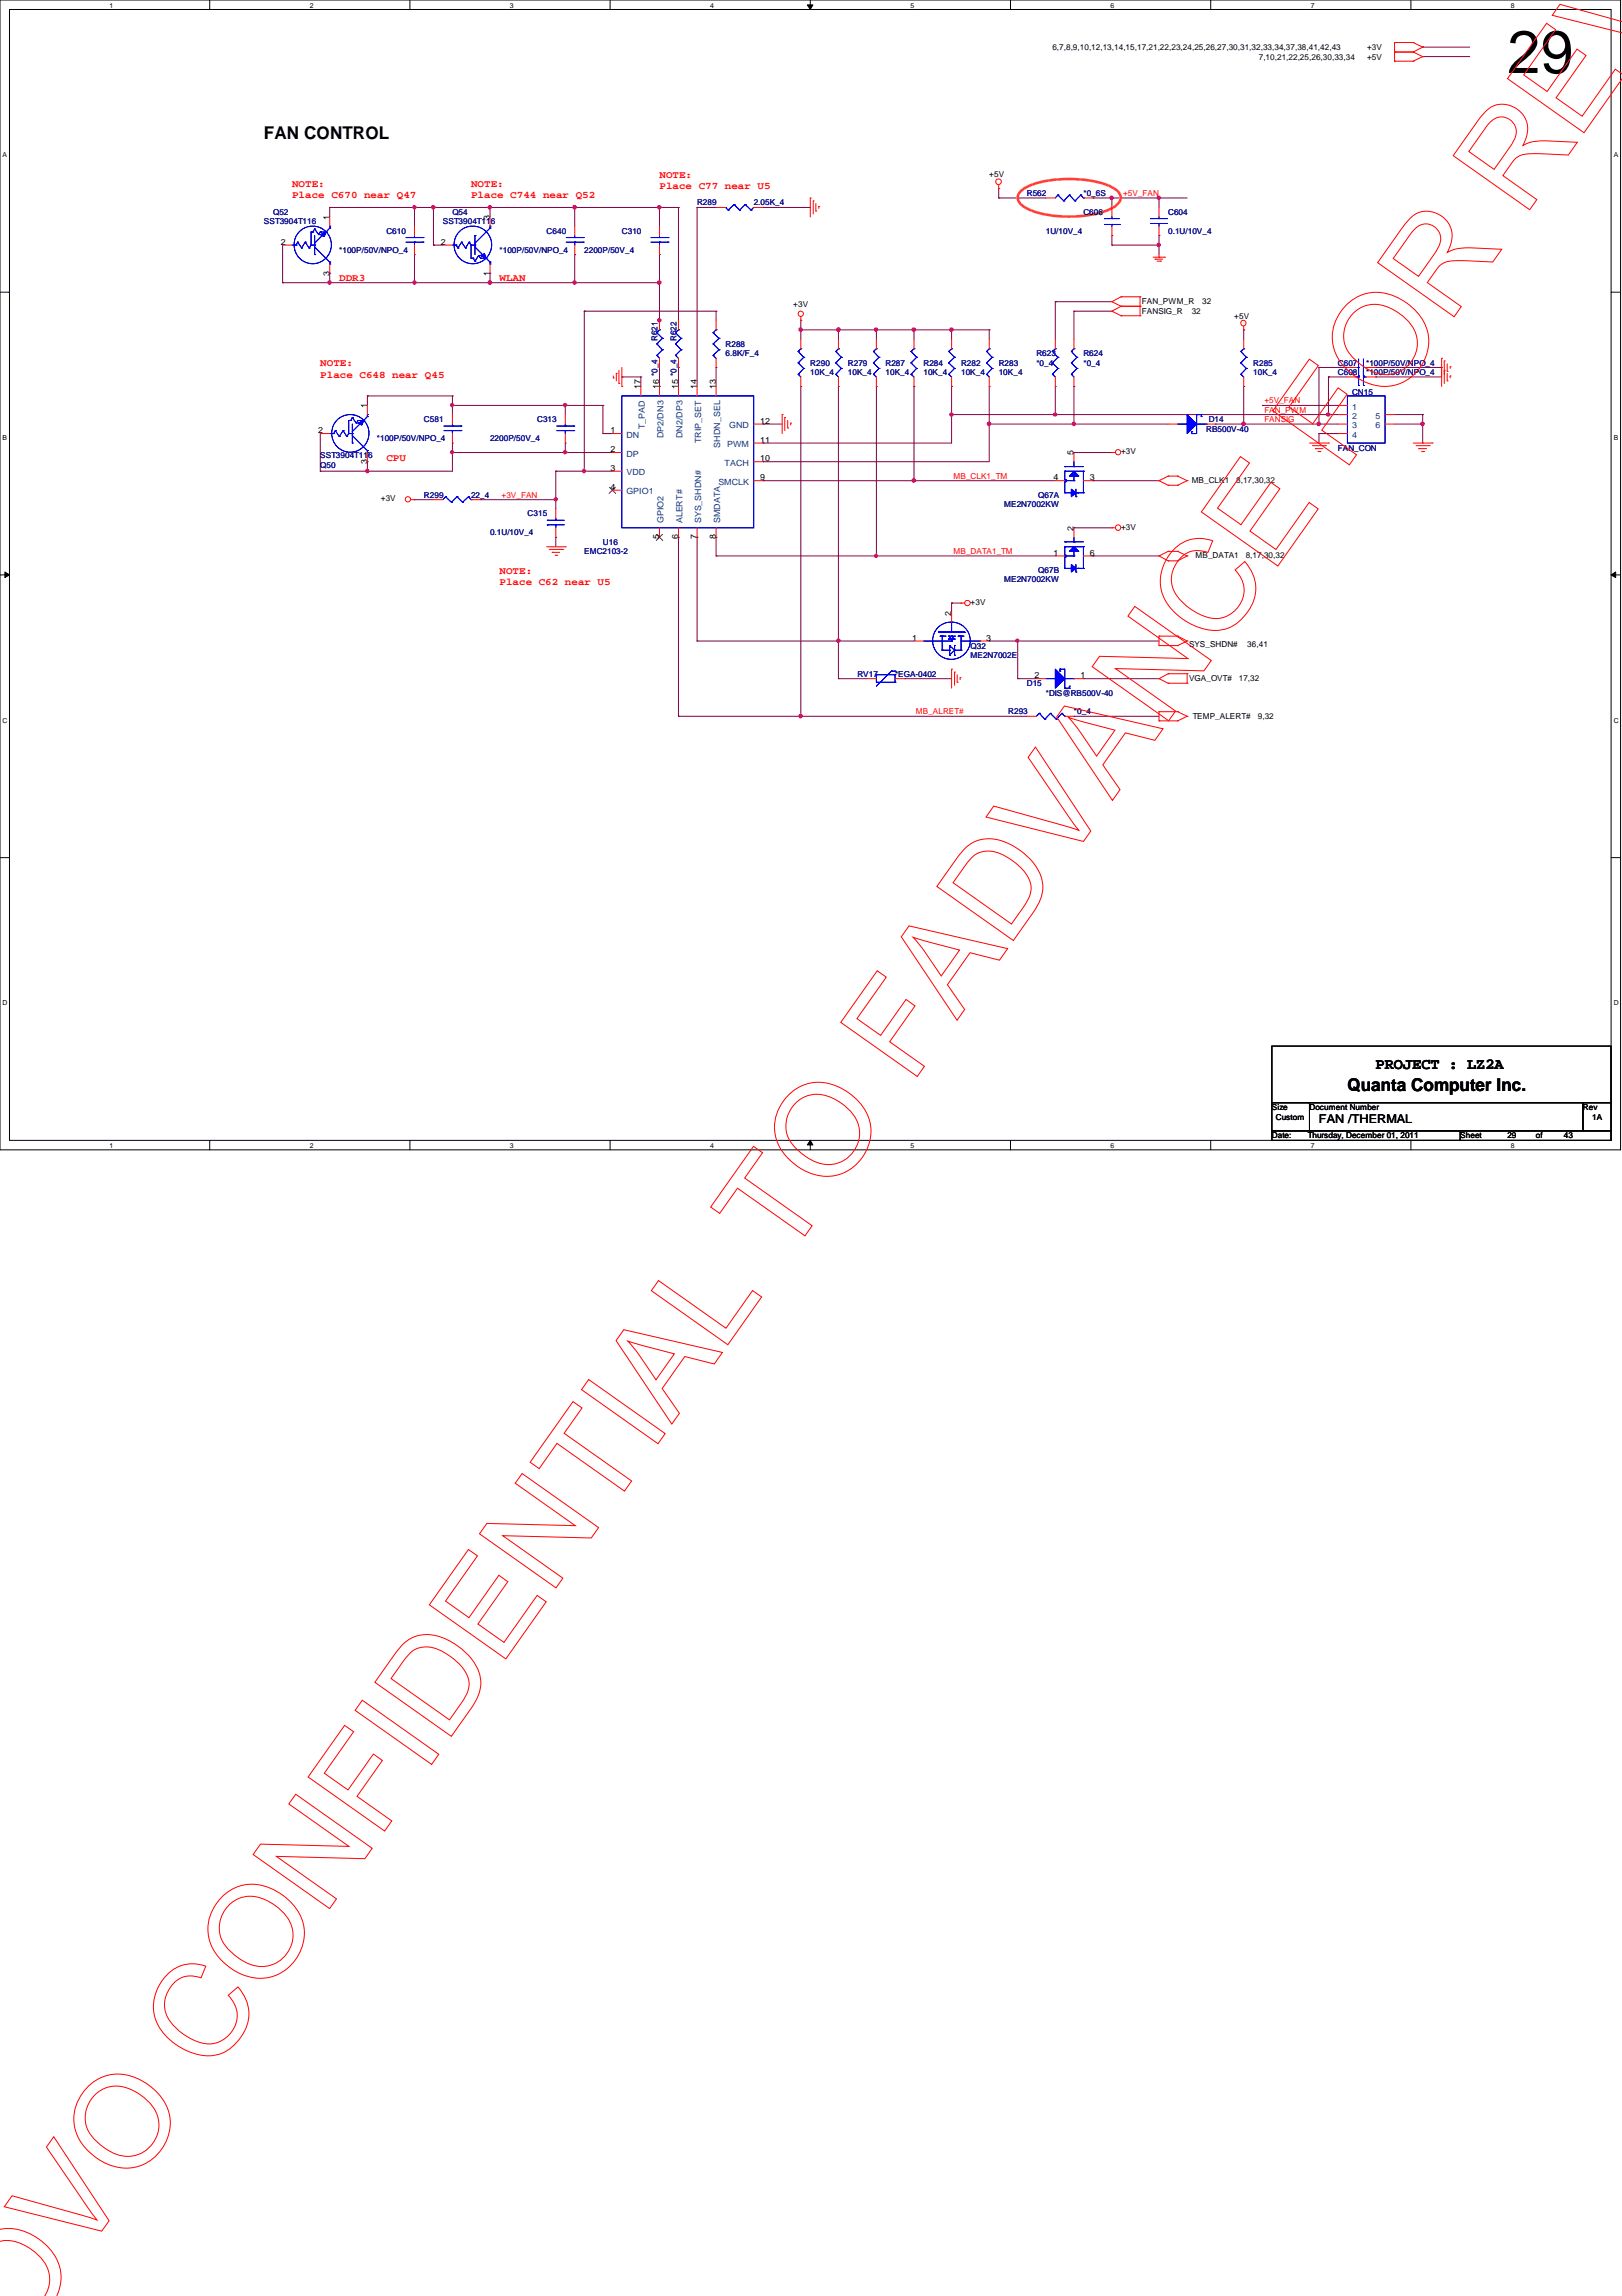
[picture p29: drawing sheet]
<svg xmlns="http://www.w3.org/2000/svg" width="210mm" height="297mm" viewBox="0 0 210 297" stroke-linecap="round" stroke-linejoin="round" font-family="sans-serif">
<defs><g id="words">
<text font-size="7.8" x="195.1" y="9.4">29</text>
<g font-size="2.3">
<text x="34.2" y="18">FAN CONTROL</text>
<text x="174.4" y="141.1">Quanta Computer Inc.</text>
</g>
<text font-size="2" x="178" y="138.3">PROJECT : LZ2A</text>
<text font-size="1.6" x="170.7" y="145.3">FAN /THERMAL</text>
<g font-size="1.3" fill="#f00">
<text x="85.3" y="23">NOTE:</text>
<text x="37.8" y="24.2">NOTE:</text>
<text x="37.8" y="25.7">Place C670 near Q47</text>
<text x="61" y="24.2">NOTE:</text>
<text x="61" y="25.7">Place C744 near Q52</text>
<text x="85.3" y="24.5">Place C77 near U5</text>
<text x="43.9" y="36.4">DDR3</text>
<text x="64.6" y="36.4">WLAN</text>
<text x="41.4" y="47.4">NOTE:</text>
<text x="41.4" y="48.9">Place C648 near Q45</text>
<text x="50" y="59.6">CPU</text>
<text x="64.6" y="74.2">NOTE:</text>
<text x="64.6" y="75.6">Place C62 near U5</text>
</g>
<g font-size="1.1">
<text x="136.2" y="6.5">6,7,8,9,10,12,13,14,15,17,21,22,23,24,25,26,27,30,31,32,33,34,37,38,41,42,43</text>
<text x="162.9" y="7.7">7,10,21,22,25,26,30,33,34</text>
<text x="176.9" y="6.5">+3V</text>
<text x="176.9" y="7.7">+5V</text>
<text x="128" y="22.9">+5V</text>
<text x="42.6" y="28.4" transform="rotate(-90 42.6 28.4)">1</text>
<text x="63.4" y="28.4" transform="rotate(-90 63.4 28.4)">3</text>
<text x="36.3" y="31.7">2</text>
<text x="42.6" y="35.6" transform="rotate(-90 42.6 35.6)">3</text>
<text x="57.1" y="31.7">2</text>
<text x="63.4" y="35.6" transform="rotate(-90 63.4 35.6)">1</text>
<text x="102.7" y="39.8">+3V</text>
<text x="147.8" y="39.4">FAN_PWM_R</text>
<text x="147.8" y="40.6">FANSIG_R</text>
<text x="154.2" y="40.6">32</text>
<text x="155.6" y="39.4">32</text>
<text x="159.7" y="41.2">+5V</text>
<text x="47.5" y="52.8" transform="rotate(-90 47.5 52.8)">1</text>
<text x="82.9" y="50.4" transform="rotate(-90 82.9 50.4)">17</text>
<text x="85.3" y="50.4" transform="rotate(-90 85.3 50.4)">16 *0_4</text>
<text x="87.8" y="50.4" transform="rotate(-90 87.8 50.4)">15 *0_4</text>
<text x="90.2" y="50.4" transform="rotate(-90 90.2 50.4)">14</text>
<text x="92.6" y="50.4" transform="rotate(-90 92.6 50.4)">13</text>
<text x="41.2" y="56">2</text>
<text x="79" y="56">1</text>
<text x="79" y="58.5">2</text>
<text x="98.4" y="57.3">11</text>
<text x="98.4" y="59.7">10</text>
<text x="98.4" y="54.8">12</text>
<text x="138.9" y="58.9" transform="rotate(-90 138.9 58.9)">5</text>
<text x="145.1" y="58.8">+3V</text>
<text x="47.5" y="60" transform="rotate(-90 47.5 60)">3</text>
<text x="49.3" y="64.9">+3V</text>
<text x="79" y="60.9">3</text>
<text x="79" y="63.4">4</text>
<text x="98.4" y="62.1">9</text>
<text x="136.3" y="62.1">4</text>
<text x="141.1" y="62.1">3</text>
<text x="154.2" y="62.4">MB_CLK1</text>
<text x="160" y="62.4">8,17,30,32</text>
<text x="85.3" y="69.8" transform="rotate(-90 85.3 69.8)">5</text>
<text x="87.8" y="69.8" transform="rotate(-90 87.8 69.8)">6</text>
<text x="90.2" y="69.8" transform="rotate(-90 90.2 69.8)">7</text>
<text x="92.6" y="69.8" transform="rotate(-90 92.6 69.8)">8</text>
<text x="136.3" y="71.9">1</text>
<text x="138.9" y="68.7" transform="rotate(-90 138.9 68.7)">2</text>
<text x="141.1" y="71.9">6</text>
<text x="145.1" y="68.5">+3V</text>
<text x="154.7" y="72.2">MB_DATA1</text>
<text x="161.2" y="72.2">8,17,30,32</text>
<text x="118" y="82.9">1</text>
<text x="123.1" y="79.6" transform="rotate(-90 123.1 79.6)">2</text>
<text x="125.6" y="78.3">+3V</text>
<text x="127.6" y="82.9">3</text>
<text x="153.9" y="83.7">SYS_SHDN#</text>
<text x="161.4" y="83.7">36,41</text>
<text x="133.9" y="87.8">2</text>
<text x="139.8" y="87.8">1</text>
<text x="153.9" y="88.1">VGA_OVT#</text>
<text x="160.3" y="88.1">17,32</text>
<text x="154.3" y="93">TEMP_ALERT#</text>
<text x="162.8" y="93">9,32</text>
<text x="164.6" y="143.6">Size</text>
<text x="169.5" y="143.6">Document Number</text>
<text x="204.9" y="143.6">Rev</text>
<text x="164.6" y="147.3">Date:</text>
<text x="165.1" y="144.9">Custom</text>
<text x="169.2" y="147.3">Thursday, December 01, 2011</text>
<text x="189" y="147.3">Sheet</text>
<text x="195.1" y="147.3">29</text>
<text x="198.8" y="147.3">of</text>
<text x="202.4" y="147.3">43</text>
<text x="206" y="144.9">1A</text>
</g>
<g font-size="1.1" fill="#000080">
<text x="34.2" y="29">SST3904T116</text>
<text x="35.3" y="27.8">Q52</text>
<text x="57.3" y="29">SST3904T116</text>
<text x="58.5" y="27.8">Q54</text>
<text x="90.2" y="26.6">R289</text>
<text x="97.5" y="26.6">2.05K_4</text>
<text x="132.9" y="25.4">R562</text>
<text x="140.2" y="25.4">*0_6S</text>
<text x="140.2" y="27.8">C606</text>
<text x="151.2" y="27.8">C604</text>
<text x="43.9" y="32.7">*100P/50V/NPO_4</text>
<text x="50" y="30.2">C610</text>
<text x="64.6" y="32.7">*100P/50V/NPO_4</text>
<text x="70.7" y="30.2">C640</text>
<text x="75.6" y="32.7">2200P/50V_4</text>
<text x="80.5" y="30.2">C310</text>
<text x="135.3" y="30.2">1U/10V_4</text>
<text x="151.2" y="30.2">0.1U/10V_4</text>
<text x="85.1" y="44.2" transform="rotate(-90 85.1 44.2)">R621</text>
<text x="87.5" y="44.2" transform="rotate(-90 87.5 44.2)">R622</text>
<text x="93.9" y="44.9">R288</text>
<text x="93.9" y="46.1">6.8K/F_4</text>
<text x="104.9" y="47.3">R290</text>
<text x="109.7" y="47.3">R279</text>
<text x="114.6" y="47.3">R287</text>
<text x="119.5" y="47.3">R284</text>
<text x="124.4" y="47.3">R282</text>
<text x="129.2" y="47.3">R283</text>
<text x="134.1" y="46.1">R623</text>
<text x="134.1" y="47.3">*0_4</text>
<text x="140.2" y="46.1">R624</text>
<text x="140.2" y="47.3">*0_4</text>
<text x="162.2" y="47.3">R285</text>
<text x="173.1" y="47.3">C607</text>
<text x="176.8" y="47.3">*100P/50V/NPO_4</text>
<text x="104.9" y="48.5">10K_4</text>
<text x="109.7" y="48.5">10K_4</text>
<text x="114.6" y="48.5">10K_4</text>
<text x="119.5" y="48.5">10K_4</text>
<text x="124.4" y="48.5">10K_4</text>
<text x="129.2" y="48.5">10K_4</text>
<text x="162.2" y="48.5">10K_4</text>
<text x="173.1" y="48.5">C608</text>
<text x="175" y="51.1">CN15</text>
<text x="176.8" y="48.5">*100P/50V/NPO_4</text>
<text x="41.4" y="59.3">SST3904T116</text>
<text x="48.8" y="57.1">*100P/50V/NPO_4</text>
<text x="54.9" y="54.6">C581</text>
<text x="63.4" y="57.1">2200P/50V_4</text>
<text x="69.5" y="54.6">C313</text>
<text x="156.1" y="55.8">RB500V-40</text>
<text x="156.4" y="54.6">D14</text>
<text x="173.1" y="58.3">FAN_CON</text>
<text x="41.4" y="60.5">Q50</text>
<text x="54.9" y="64.4">R299</text>
<text x="61" y="64.4">22_4</text>
<text x="130" y="65.6">ME2N7002KW</text>
<text x="134.4" y="64.4">Q67A</text>
<text x="63.4" y="69.3">0.1U/10V_4</text>
<text x="68.3" y="66.8">C315</text>
<text x="75.6" y="71.7">EMC2103-2</text>
<text x="78" y="70.5">U16</text>
<text x="130" y="75.4">ME2N7002KW</text>
<text x="134.4" y="74.1">Q67B</text>
<text x="125.6" y="83.9">Q32</text>
<text x="111" y="87.5">RV17</text>
<text x="115.8" y="87.5">*EGA-0402</text>
<text x="125.6" y="85.1">ME2N7002E</text>
<text x="132.9" y="88.8">D15</text>
<text x="130.5" y="92.4">R293</text>
<text x="135.3" y="90">*DIS@RB500V-40</text>
<text x="139" y="92.4">*0_4</text>
</g>
<g font-size="1.1" fill="#f00">
<text x="145.3" y="25.4">+5V_FAN</text>
<text x="163.6" y="52.2">+5V_FAN</text>
<text x="163.6" y="53.4">FAN_PWM</text>
<text x="163.6" y="54.6">FANSIG</text>
<text x="64.9" y="64.4">+3V_FAN</text>
<text x="123.4" y="61.9">MB_CLK1_TM</text>
<text x="123.4" y="71.7">MB_DATA1_TM</text>
<text x="118.5" y="92.4">MB_ALRET#</text>
</g>
<g font-size="1.1" fill="#004080">
<text x="175" y="53">1</text>
<text x="81.1" y="56.6">DN</text>
<text x="81.1" y="59.1">DP</text>
<text x="83.4" y="55.5" transform="rotate(-90 83.4 55.5)">T_PAD</text>
<text x="85.9" y="56.7" transform="rotate(-90 85.9 56.7)">DP2/DN3</text>
<text x="88.3" y="56.7" transform="rotate(-90 88.3 56.7)">DN2/DP3</text>
<text x="90.7" y="57.4" transform="rotate(-90 90.7 57.4)">TRIP_SET</text>
<text x="93.2" y="57.9" transform="rotate(-90 93.2 57.9)">SHDN_SEL</text>
<text x="94.1" y="57.9">PWM</text>
<text x="94.4" y="55.4">GND</text>
<text x="175" y="54.2">2</text>
<text x="175" y="55.4">3</text>
<text x="175" y="56.6">4</text>
<text x="178" y="54.2">5</text>
<text x="178" y="55.4">6</text>
<text x="81.1" y="61.5">VDD</text>
<text x="81.1" y="64">GPIO1</text>
<text x="93" y="62.7">SMCLK</text>
<text x="93.8" y="60.3">TACH</text>
<text x="85.9" y="67.7" transform="rotate(-90 85.9 67.7)">GPIO2</text>
<text x="88.3" y="67.7" transform="rotate(-90 88.3 67.7)">ALERT#</text>
<text x="90.7" y="67.7" transform="rotate(-90 90.7 67.7)">SYS_SHDN#</text>
<text x="93.2" y="67.7" transform="rotate(-90 93.2 67.7)">SMDATA</text>
</g>
<g font-size=".9">
<text x="14.2" y="1">1</text>
<text x="40.1" y="1">2</text>
<text x="66" y="1">3</text>
<text x="91.9" y="1">4</text>
<text x="117.8" y="1">5</text>
<text x="143.7" y="1">6</text>
<text x="169.6" y="1">7</text>
<text x="195.5" y="1">8</text>
<text x=".3" y="20.3">A</text>
<text x="208.8" y="20.3">A</text>
<text x=".3" y="56.9">B</text>
<text x="208.8" y="56.9">B</text>
<text x=".3" y="93.5">C</text>
<text x="208.8" y="93.5">C</text>
<text x=".3" y="130">D</text>
<text x="208.8" y="130">D</text>
<text x="14.2" y="148.5">1</text>
<text x="40.1" y="148.5">2</text>
<text x="66" y="148.5">3</text>
<text x="91.9" y="148.5">4</text>
<text x="117.8" y="148.5">5</text>
<text x="143.7" y="148.5">6</text>
<text x="169.6" y="148.5">7</text>
<text x="195.5" y="148.5">8</text>
</g>
</g></defs>
<path d="M0 0h209.7v148.8h-209.7zM1.2 1.2h207.3v146.3h-207.3z" fill="none" stroke="#000" stroke-width=".13"/>
<g fill="#fff">
<path d="M14.2 .2h.4v.9h-.4z"/>
<path d="M14.2 147.7h.4v1h-.4z"/>
</g>
<path d="M27.1 0v1.2M27.1 147.5v1.3" fill="none" stroke="#000" stroke-width=".13"/>
<g fill="#fff">
<path d="M40.1 .2h.5v.9h-.5z"/>
<path d="M40.1 147.7h.5v1h-.5z"/>
</g>
<path d="M53 0v1.2M53 147.5v1.3" fill="none" stroke="#000" stroke-width=".13"/>
<g fill="#fff">
<path d="M66 .2h.5v.9h-.5z"/>
<path d="M66 147.7h.5v1h-.5z"/>
</g>
<path d="M79 0v1.2M79 147.5v1.3" fill="none" stroke="#000" stroke-width=".13"/>
<g fill="#fff">
<path d="M91.9 .2h.5v.9h-.5z"/>
<path d="M91.9 147.7h.5v1h-.5z"/>
</g>
<path d="M104.9 0v1.2M104.5 .6h.7l-.3 .6zM104.9 147.5l.3 .6h-.7zM104.9 147.5v1.3" fill="none" stroke="#000" stroke-width=".13"/>
<path d="M104.5 .6h.7l-.3 .6zM104.9 147.5l.3 .6h-.7z" fill="#000"/>
<g fill="#fff">
<path d="M117.8 .2h.5v.9h-.5z"/>
<path d="M117.8 147.7h.5v1h-.5z"/>
</g>
<path d="M130.8 0v1.2M130.8 147.5v1.3" fill="none" stroke="#000" stroke-width=".13"/>
<g fill="#fff">
<path d="M143.7 .2h.5v.9h-.5z"/>
<path d="M143.7 147.7h.5v1h-.5z"/>
</g>
<path d="M156.7 0v1.2M156.7 147.5v1.3" fill="none" stroke="#000" stroke-width=".13"/>
<g fill="#fff">
<path d="M169.6 .2h.5v.9h-.5z"/>
<path d="M169.6 147.7h.5v1h-.5z"/>
</g>
<path d="M182.6 0v1.2M182.6 147.5v1.3" fill="none" stroke="#000" stroke-width=".13"/>
<g fill="#fff">
<path d="M195.5 .2h.5v.9h-.5z"/>
<path d="M195.5 147.7h.5v1h-.5z"/>
<path d="M.3 19.5h.6v1h-.6z"/>
<path d="M208.8 19.5h.6v1h-.6z"/>
<path d="M.3 56.1h.6v1h-.6z"/>
<path d="M208.8 56.1h.6v1h-.6z"/>
</g>
<path d="M0 37.8h1.2M208.5 37.8h1.2" fill="none" stroke="#000" stroke-width=".13"/>
<g fill="#fff">
<path d="M.3 92.7h.6v.9h-.6z"/>
<path d="M208.8 92.7h.6v.9h-.6z"/>
</g>
<path d="M0 74.4h1.2M.6 74l.6 .4-.6 .3zM208.5 74.4l.6-.4v.7zM208.5 74.4h1.2" fill="none" stroke="#000" stroke-width=".13"/>
<path d="M.6 74l.6 .4-.6 .3zM208.5 74.4l.6-.4v.7z" fill="#000"/>
<g fill="#fff">
<path d="M.3 129.2h.6v1h-.6z"/>
<path d="M208.8 129.2h.6v1h-.6z"/>
</g>
<path d="M0 111h1.2M208.5 111h1.2" fill="none" stroke="#000" stroke-width=".13"/>
<path d="M90.2 26.8h.1M90.2 26.8v23.2M131.7 82.9h.1M131.7 82.9h18.3" fill="none" stroke="#800040" stroke-width=".13"/>
<path d="M131.5 82.7h.3l.1 .2-.1 .1-.1 .1-.2-.1z" fill-rule="evenodd" fill="#f0f"/>
<path d="M131.5 82.7h.3l.1 .2-.1 .1-.1 .1-.2-.1z" fill="none" stroke="#f0f" stroke-width=".13"/>
<path d="M47.5 59.7h.1M47.5 51.2h.1M47.5 59.7v1.3M47.5 51.2h11M58.5 51.2h.1M58.5 51.2v1.3M47.5 61h.1M47.5 61h11M139 92.7h.1M139 92.7h11" fill="none" stroke="#800040" stroke-width=".13"/>
<path d="M47.4 60.8h.3l.1 .1-.1 .2-.2 .1-.1-.1z" fill-rule="evenodd" fill="#f0f"/>
<path d="M47.4 60.8h.3l.1 .1-.1 .2-.2 .1-.1-.1z" fill="none" stroke="#f0f" stroke-width=".13"/>
<path d="M58.5 58.5h.1M58.5 58.5v2.5" fill="none" stroke="#800040" stroke-width=".13"/>
<path d="M58.4 58.4h.2l.1 .1-.1 .1-.1 .1-.1-.1z" fill-rule="evenodd" fill="#f0f"/>
<path d="M58.4 58.4h.2l.1 .1-.1 .1-.1 .1-.1-.1z" fill="none" stroke="#f0f" stroke-width=".13"/>
<path d="M74.4 26.8h.1M74.4 32.9h.1M74.4 26.8v2.5M74.4 32.9v3.7M41.4 56.1h.1M41.4 56.1v4.9M47.5 51.2h.1M47.5 51.2v1.3M58.5 57.3h.1M58.5 57.3v1.2M41.4 61h.1M41.4 61h6.1" fill="none" stroke="#800040" stroke-width=".13"/>
<path d="M74.2 36.4h.3l.1 .1-.1 .2-.2 .1-.1-.1z" fill-rule="evenodd" fill="#f0f"/>
<path d="M74.2 36.4h.3l.1 .1-.1 .2-.2 .1-.1-.1z" fill="none" stroke="#f0f" stroke-width=".13"/>
<path d="M113.4 71.9h.1M113.4 71.9h23.2" fill="none" stroke="#800040" stroke-width=".13"/>
<path d="M113.2 71.8h.3l.1 .1-.1 .2h-.1h-.2z" fill-rule="evenodd" fill="#f0f"/>
<path d="M113.2 71.8h.3l.1 .1-.1 .2h-.1h-.2z" fill="none" stroke="#f0f" stroke-width=".13"/>
<path d="M118.3 62.2h.1M118.3 62.2h18.3" fill="none" stroke="#800040" stroke-width=".13"/>
<path d="M118.1 62h.3l.1 .1-.1 .2-.2 .1-.1-.1z" fill-rule="evenodd" fill="#f0f"/>
<path d="M118.1 62h.3l.1 .1-.1 .2-.2 .1-.1-.1z" fill="none" stroke="#f0f" stroke-width=".13"/>
<path d="M53.6 36.6h.1M53.6 26.8h.1M53.6 36.6h9.8M53.6 26.8v2.5M56.1 26.8h.1M56.1 26.8h7.3M85.3 26.8h.1M85.3 26.8h2.5" fill="none" stroke="#800040" stroke-width=".13"/>
<path d="M85.1 26.6h.4l.1 .2-.1 .2-.2 .1-.2-.1z" fill-rule="evenodd" fill="#f0f"/>
<path d="M85.1 26.6h.4l.1 .2-.1 .2-.2 .1-.2-.1z" fill="none" stroke="#f0f" stroke-width=".13"/>
<path d="M74.4 36.6h.1M74.4 26.8h.1M74.4 36.6h10.9M74.4 26.8h10.9" fill="none" stroke="#800040" stroke-width=".13"/>
<path d="M74.2 26.6h.3l.1 .2-.1 .2-.2 .1-.1-.1z" fill-rule="evenodd" fill="#f0f"/>
<path d="M74.2 26.6h.3l.1 .2-.1 .2-.2 .1-.1-.1z" fill="none" stroke="#f0f" stroke-width=".13"/>
<path d="M36.6 36.6h.1M36.6 31.7v4.9M53.6 32.9h.1M53.6 32.9v3.7" fill="none" stroke="#800040" stroke-width=".13"/>
<path d="M53.5 36.4h.3v.1v.2l-.2 .1-.1-.1z" fill-rule="evenodd" fill="#f0f"/>
<path d="M53.5 36.4h.3v.1v.2l-.2 .1-.1-.1z" fill="none" stroke="#f0f" stroke-width=".13"/>
<path d="M36.6 36.6h.1M36.6 36.6h6.1M42.7 26.8h.1M42.7 26.8v1.3M63.4 26.8h.1M63.4 35.3h.1M63.4 26.8v1.3M63.4 35.3v1.3M108.5 42.7h.1M108.5 42.7h4.9" fill="none" stroke="#800040" stroke-width=".13"/>
<path d="M113.2 42.5h.3l.1 .1-.1 .2-.1 .1-.2-.1z" fill-rule="evenodd" fill="#f0f"/>
<path d="M113.2 42.5h.3l.1 .1-.1 .2-.1 .1-.2-.1z" fill="none" stroke="#f0f" stroke-width=".13"/>
<path d="M108.3 42.5h.3l.1 .1-.1 .2-.1 .1-.2-.1z" fill-rule="evenodd" fill="#f0f"/>
<path d="M108.3 42.5h.3l.1 .1-.1 .2-.1 .1-.2-.1z" fill="none" stroke="#f0f" stroke-width=".13"/>
<path d="M73.2 52.5h.1M73.2 52.5h4.8M78 52.5h.1M78 52.5v3.6M113.4 42.7h.1M113.4 42.7v1.2M161 42.7h.1M161 42.7v1.2M71.9 64.6h.1M71.9 64.6v1.2" fill="none" stroke="#800040" stroke-width=".13"/>
<path d="M71.8 64.4h.3v.2v.1l-.2 .1-.1-.1z" fill-rule="evenodd" fill="#f0f"/>
<path d="M71.8 64.4h.3v.2v.1l-.2 .1-.1-.1z" fill="none" stroke="#f0f" stroke-width=".13"/>
<path d="M42.7 36.6h.1M42.7 36.6h10.9M78 56.1h.1M78 56.1h1.2" fill="none" stroke="#800040" stroke-width=".13"/>
<path d="M42.5 36.4h.3l.1 .1-.1 .2-.2 .1-.1-.1z" fill-rule="evenodd" fill="#f0f"/>
<path d="M42.5 36.4h.3l.1 .1-.1 .2-.2 .1-.1-.1z" fill="none" stroke="#f0f" stroke-width=".13"/>
<g fill="none" stroke="#800040" stroke-width=".13">
<path d="M58.5 52.5h.1M58.5 52.5h14.7M92.7 47.5h.1M92.7 40.3h.1M92.7 40.3v1.1M92.7 47.5v2.5M98.8 59.7h.1M98.8 59.7h29.2M118.3 50h.1M118.3 50v12.2M90.2 69.5h.1M90.2 69.5v13.4"/>
<path d="M108.5 82.9h.1M108.5 82.9h9.8"/>
</g>
<path d="M73 52.3h.3l.1 .1-.1 .1-.2 .1-.1-.1z" fill-rule="evenodd" fill="#f0f"/>
<path d="M73 52.3h.3l.1 .1-.1 .1-.2 .1-.1-.1z" fill="none" stroke="#f0f" stroke-width=".13"/>
<path d="M58.4 52.3h.2l.1 .1-.1 .1-.1 .1-.1-.1z" fill-rule="evenodd" fill="#f0f"/>
<path d="M58.4 52.3h.2l.1 .1-.1 .1-.1 .1-.1-.1z" fill="none" stroke="#f0f" stroke-width=".13"/>
<path d="M150 25.6h.1M150 25.6h3.6M123.1 42.7h.1M123.1 42.7v1.2" fill="none" stroke="#800040" stroke-width=".13"/>
<path d="M149.8 25.4h.3l.1 .2-.1 .1-.2 .1-.1-.1z" fill-rule="evenodd" fill="#f0f"/>
<path d="M149.8 25.4h.3l.1 .2-.1 .1-.2 .1-.1-.1z" fill="none" stroke="#f0f" stroke-width=".13"/>
<g fill="none" stroke="#800040" stroke-width=".13">
<path d="M42.7 26.8h.1M42.7 26.8h10.9M63.4 26.8h.1M63.4 26.8h11M90.2 26.8h.1M90.2 26.8h2.5M58.5 52.5h.1M58.5 52.5v1.1M75.6 40.3h.1M75.6 40.3h17.1M98.8 57.3h.1M98.8 54.9h.1"/>
<path d="M98.8 57.3h24.3M98.8 54.9h2.4M103.6 50h.1M103.6 42.7h.1M103.6 42.7v1.2M103.6 50v42.7M113.4 42.7h.1M113.4 42.7h4.9M118.3 42.7h.1M118.3 42.7v1.2M123.1 42.7h.1M123.1 42.7h4.9"/>
<path d="M128 50h.1M128 54.9h.1M128 42.7h.1M128 42.7v1.2M128 50v9.7M98.8 62.2h.1M98.8 62.2h19.5"/>
</g>
<path d="M63.2 26.6h.3l.1 .2-.1 .2-.1 .1-.2-.1z" fill-rule="evenodd" fill="#f0f"/>
<path d="M63.2 26.6h.3l.1 .2-.1 .2-.1 .1-.2-.1z" fill="none" stroke="#f0f" stroke-width=".13"/>
<path d="M85.3 36.6h.1M85.3 36.6v4.8" fill="none" stroke="#800040" stroke-width=".13"/>
<path d="M85.1 41.3h.4l.1 .1-.1 .2-.2 .1-.2-.1z" fill-rule="evenodd" fill="#f0f"/>
<path d="M85.1 41.3h.4l.1 .1-.1 .2-.2 .1-.2-.1z" fill="none" stroke="#f0f" stroke-width=".13"/>
<path d="M85.1 36.4h.4l.1 .1-.1 .2-.2 .1-.2-.1z" fill-rule="evenodd" fill="#f0f"/>
<path d="M85.1 36.4h.4l.1 .1-.1 .2-.2 .1-.2-.1z" fill="none" stroke="#f0f" stroke-width=".13"/>
<path d="M129.2 24.4h.1M129.2 24.4v1.2M108.5 50h.1M108.5 50v32.9M123.1 53.6h.1M123.1 53.6v3.7M53.6 64.6h.1M53.6 64.6h2.5" fill="none" stroke="#800040" stroke-width=".13"/>
<path d="M123 53.5h.3l.1 .1-.1 .2h-.2h-.1z" fill-rule="evenodd" fill="#f0f"/>
<path d="M123 53.5h.3l.1 .1-.1 .2h-.2h-.1z" fill="none" stroke="#f0f" stroke-width=".13"/>
<path d="M85.3 26.8h.1M85.3 26.8v2.5M73.2 52.5h.1M73.2 52.5v1.1M71.9 69.5h.1M71.9 69.5v1.2M87.8 69.5h.1M87.8 69.5v23.2M103.6 92.7h.1M103.6 92.7h29.3" fill="none" stroke="#800040" stroke-width=".13"/>
<path d="M103.4 92.5h.4v.1v.2l-.2 .1-.2-.1z" fill-rule="evenodd" fill="#f0f"/>
<path d="M103.4 92.5h.4v.1v.2l-.2 .1-.2-.1z" fill="none" stroke="#f0f" stroke-width=".13"/>
<path d="M75.6 40.3h.1M75.6 40.3v20.7M75.6 61h.1M75.6 61h3.6" fill="none" stroke="#800040" stroke-width=".13"/>
<path d="M75.4 60.8h.3l.1 .1-.1 .2-.1 .1-.2-.1z" fill-rule="evenodd" fill="#f0f"/>
<path d="M75.4 60.8h.3l.1 .1-.1 .2-.1 .1-.2-.1z" fill="none" stroke="#f0f" stroke-width=".13"/>
<path d="M170.7 54.9h.1M170.7 54.9h2.4" fill="none" stroke="#800040" stroke-width=".13"/>
<path d="M170.5 54.7h.3l.1 .1-.1 .2-.2 .1-.1-.1z" fill-rule="evenodd" fill="#f0f"/>
<path d="M170.5 54.7h.3l.1 .1-.1 .2-.2 .1-.1-.1z" fill="none" stroke="#f0f" stroke-width=".13"/>
<path d="M90.2 82.9h.1M90.2 82.9h18.3" fill="none" stroke="#800040" stroke-width=".13"/>
<path d="M108.3 82.7h.3l.1 .2-.1 .1-.1 .1-.2-.1z" fill-rule="evenodd" fill="#f0f"/>
<path d="M108.3 82.7h.3l.1 .2-.1 .1-.1 .1-.2-.1z" fill="none" stroke="#f0f" stroke-width=".13"/>
<path d="M103.6 42.7h.1M103.6 42.7h4.9" fill="none" stroke="#800040" stroke-width=".13"/>
<path d="M108.3 42.5h.3l.1 .1-.1 .2-.1 .1-.2-.1z" fill-rule="evenodd" fill="#f0f"/>
<path d="M108.3 42.5h.3l.1 .1-.1 .2-.1 .1-.2-.1z" fill="none" stroke="#f0f" stroke-width=".13"/>
<path d="M103.4 42.5h.4v.1v.2l-.2 .1-.2-.1z" fill-rule="evenodd" fill="#f0f"/>
<path d="M103.4 42.5h.4v.1v.2l-.2 .1-.2-.1z" fill="none" stroke="#f0f" stroke-width=".13"/>
<path d="M108.5 42.7h.1M108.5 42.7v1.2M139 54.9h.1M139 54.9h12.2" fill="none" stroke="#800040" stroke-width=".13"/>
<path d="M138.8 54.7h.3l.1 .1-.1 .2-.1 .1-.2-.1z" fill-rule="evenodd" fill="#f0f"/>
<path d="M138.8 54.7h.3l.1 .1-.1 .2-.1 .1-.2-.1z" fill="none" stroke="#f0f" stroke-width=".13"/>
<g fill="none" stroke="#800040" stroke-width=".13">
<path d="M98.8 26.8h.1M98.8 26.8h6.1M58.5 58.5h.1M58.5 58.5h20.7M73.2 57.3h.1M73.2 58.5h.1M73.2 57.3v1.2M103.6 41.4h.1M103.6 41.4v1.3M113.4 50h.1M113.4 50v21.9M71.9 61h.1"/>
<path d="M71.9 61h3.7M71.9 61v3.6"/>
</g>
<path d="M73 58.4h.3l.1 .1-.1 .1-.2 .1-.1-.1z" fill-rule="evenodd" fill="#f0f"/>
<path d="M73 58.4h.3l.1 .1-.1 .1-.2 .1-.1-.1z" fill="none" stroke="#f0f" stroke-width=".13"/>
<path d="M118.3 42.7h.1M118.3 42.7h4.8" fill="none" stroke="#800040" stroke-width=".13"/>
<path d="M123 42.5h.3l.1 .1-.1 .2-.2 .1-.1-.1z" fill-rule="evenodd" fill="#f0f"/>
<path d="M123 42.5h.3l.1 .1-.1 .2-.2 .1-.1-.1z" fill="none" stroke="#f0f" stroke-width=".13"/>
<path d="M118.1 42.5h.3l.1 .1-.1 .2-.2 .1-.1-.1z" fill-rule="evenodd" fill="#f0f"/>
<path d="M118.1 42.5h.3l.1 .1-.1 .2-.2 .1-.1-.1z" fill="none" stroke="#f0f" stroke-width=".13"/>
<path d="M63.4 36.6h.1M63.4 36.6h11" fill="none" stroke="#800040" stroke-width=".13"/>
<path d="M63.2 36.4h.3l.1 .1-.1 .2-.1 .1-.2-.1z" fill-rule="evenodd" fill="#f0f"/>
<path d="M63.2 36.4h.3l.1 .1-.1 .2-.1 .1-.2-.1z" fill="none" stroke="#f0f" stroke-width=".13"/>
<path d="M42.7 35.3h.1M42.7 35.3v1.3M143.9 30.5h.1M143.9 31.7h.1M143.9 30.5v1.2M143.9 31.7h6.1M150 31.7h.1M150 31.7v1.2" fill="none" stroke="#800040" stroke-width=".13"/>
<path d="M149.8 31.5h.3l.1 .2-.1 .1-.2 .1-.1-.1z" fill-rule="evenodd" fill="#f0f"/>
<path d="M149.8 31.5h.3l.1 .2-.1 .1-.2 .1-.1-.1z" fill="none" stroke="#f0f" stroke-width=".13"/>
<path d="M143.9 25.6h.1M143.9 25.6v1.2M143.9 25.6h6.1M150 25.6h.1M150 25.6v1.2" fill="none" stroke="#800040" stroke-width=".13"/>
<path d="M143.7 25.4h.3l.1 .2-.1 .1-.2 .1-.1-.1z" fill-rule="evenodd" fill="#f0f"/>
<path d="M143.7 25.4h.3l.1 .2-.1 .1-.2 .1-.1-.1z" fill="none" stroke="#f0f" stroke-width=".13"/>
<path d="M150 30.5h.1M150 30.5v1.2M157.3 54.9h.1M161 50h.1M161 50v4.9h-3.7M163.4 52.5h.1M163.4 52.5h9.7M170.7 56.1h.1M170.7 56.1h2.4M170.7 56.1v1.2M171.9 53.6h.1M171.9 53.6h1.2" fill="none" stroke="#800040" stroke-width=".13"/>
<path d="M171.7 53.5h.3l.1 .1-.1 .2h-.1h-.2z" fill-rule="evenodd" fill="#f0f"/>
<path d="M171.7 53.5h.3l.1 .1-.1 .2h-.1h-.2z" fill="none" stroke="#f0f" stroke-width=".13"/>
<g fill="none" stroke="#800040" stroke-width=".13">
<path d="M56.1 31.7h.1M56.1 26.8v4.9M123.1 50h.1M123.1 50v3.6M139 58.5h.1M139 58.5h4.9M62.2 64.6h.1M62.2 64.6h9.7M123.1 78h.1M123.1 78v1.2M123.1 78h1.3M139 68.3h.1"/>
<path d="M139 68.3h4.9M141.4 62.2h.1M141.4 71.9h.1M141.4 62.2h8.6M141.4 71.9h8.6M128 82.9h.1M128 82.9h3.7M131.7 87.8h.1M131.7 82.9h.1M131.7 87.8h2.4M131.7 82.9v4.9M140.2 87.8h.1"/>
<path d="M140.2 87.8h9.8"/>
</g>
<path d="M55.9 26.6h.3l.1 .2-.1 .2-.2 .1-.1-.1z" fill-rule="evenodd" fill="#f0f"/>
<path d="M55.9 26.6h.3l.1 .2-.1 .2-.2 .1-.1-.1z" fill="none" stroke="#f0f" stroke-width=".13"/>
<g fill="none" stroke="#800040" stroke-width=".13">
<path d="M56.1 31.7h.1M56.1 31.7h1.2M129.2 25.6h.1M129.2 25.6h6.1M141.4 25.6h.1M141.4 25.6h2.5M80.5 48.8h.1M80.5 48.8h2.4M82.9 48.8h.1M82.9 48.8v1.2M108.5 82.9h.1M108.5 82.9v4.9"/>
<path d="M117.1 87.8h.1M117.1 87.8h6"/>
</g>
<path d="M108.3 82.7h.3l.1 .2-.1 .1-.1 .1-.2-.1z" fill-rule="evenodd" fill="#f0f"/>
<path d="M108.3 82.7h.3l.1 .2-.1 .1-.1 .1-.2-.1z" fill="none" stroke="#f0f" stroke-width=".13"/>
<path d="M136.6 53.6h.1M171.9 48.8h.1M171.9 48.8h2.5M171.9 48.8v4.8h-35.3M92.7 69.5h.1M92.7 71.9h.1M92.7 69.5v2.4M92.7 71.9h20.7M87.8 92.7h.1M87.8 92.7h15.8M108.5 87.8h.1M108.5 87.8h3.7" fill="none" stroke="#800040" stroke-width=".13"/>
<path d="M136.4 53.5h.3l.1 .1-.1 .2h-.2h-.1z" fill-rule="evenodd" fill="#f0f"/>
<path d="M136.4 53.5h.3l.1 .1-.1 .2h-.2h-.1z" fill="none" stroke="#f0f" stroke-width=".13"/>
<path d="M161 54.9h.1M170.7 47.5h.1M170.7 47.5h3.7M170.7 47.5v7.4h-9.7" fill="none" stroke="#800040" stroke-width=".13"/>
<path d="M160.8 54.7h.3l.1 .1-.1 .2-.2 .1-.1-.1z" fill-rule="evenodd" fill="#f0f"/>
<path d="M160.8 54.7h.3l.1 .1-.1 .2-.2 .1-.1-.1z" fill="none" stroke="#f0f" stroke-width=".13"/>
<g fill="none" stroke="#800040" stroke-width=".13">
<path d="M184.1 6.1h.1M184.1 7.3h.1M184.1 6.1h6.1M184.1 7.3h6.1M53.6 26.8h.1M53.6 26.8h2.5M87.8 26.8h.1M87.8 26.8v14.6M85.3 50h.1M85.3 47.5v2.5M87.8 47.5h.1M87.8 47.5v2.5"/>
<path d="M178 47.5h.1M178 48.8h.1M178 47.5h8.6M178 48.8h8.6"/>
</g>
<path d="M53.5 26.6h.3v.2v.2l-.2 .1-.1-.1z" fill-rule="evenodd" fill="#f0f"/>
<path d="M53.5 26.6h.3v.2v.2l-.2 .1-.1-.1z" fill="none" stroke="#f0f" stroke-width=".13"/>
<path d="M85.3 32.9h.1M85.3 32.9v3.7M123.1 53.6h.1M128 54.9h.1M136.6 50h.1M136.6 50v3.6h-13.5M139 50h.1M139 50v4.9h-11" fill="none" stroke="#800040" stroke-width=".13"/>
<path d="M127.8 54.7h.3l.1 .1-.1 .2-.1 .1-.2-.1z" fill-rule="evenodd" fill="#f0f"/>
<path d="M127.8 54.7h.3l.1 .1-.1 .2-.1 .1-.2-.1z" fill="none" stroke="#f0f" stroke-width=".13"/>
<path d="M136.6 39h.1M136.6 39v4.9M136.6 39h7.3M139 40.3h.1M139 40.3v3.6M139 40.3h4.9M143.9 40.3h.1M180.5 53.6h3.6M184.1 53.6h.1M184.1 54.9h.1M184.1 53.6v1.3" fill="none" stroke="#800040" stroke-width=".13"/>
<path d="M183.9 54.7h.3l.1 .1-.1 .2-.1 .1-.2-.1z" fill-rule="evenodd" fill="#f0f"/>
<path d="M183.9 54.7h.3l.1 .1-.1 .2-.1 .1-.2-.1z" fill="none" stroke="#f0f" stroke-width=".13"/>
<path d="M180.5 54.9h3.6M184.1 54.9h.1M184.1 57.3h.1M184.1 54.9v2.4" fill="none" stroke="#800040" stroke-width=".13"/>
<g fill="none" stroke="#f00" stroke-width=".13">
<path d="M180.5 6.7h.1M180.5 5.5h.1M180.5 7.9h.1M180.5 5.5h2.4M180.5 6.7h2.4M180.5 5.5v2.4M180.5 7.9h2.4M182.9 5.5h.1M182.9 6.7h.1M182.9 7.9h.1M182.9 5.5l1.2 .6M182.9 6.7l1.2 .6"/>
<path d="M184.1 6.1h.1M184.1 7.3h.1M184.1 6.1l-1.2 .6M184.1 7.3l-1.2 .6M74.4 29.3v1.2M74.4 31.7v1.2M104.9 25.6h.1M104.9 25.6v2.5M105.2 26h.1M105.2 26v1.7M105.6 27.3h.1M105.6 26.3v1"/>
<path d="M106 26.7h.1M106 26.7v.3M129.2 24.4h.1M129.2 23.9v.5M143.9 39h.1M143.9 39l1.2 .6M145.1 38.4h.1M145.1 39.6h.1M145.1 38.4l-1.2 .6M145.1 38.4h2.4M145.1 39.6h2.4M145.1 39.6l-1.2 .7"/>
<path d="M147.5 38.4h.1M147.5 39.6h.1M147.5 38.4v2.5M149.2 33.3h1.5M149.5 33.5h.1M149.5 33.5h1M149.7 33.8h.5M150 33.3h.1M150 32.9v.4M150.2 33.8h.1M150.7 33.3h.1M73.2 53.6v1.3"/>
<path d="M73.2 56.1v1.2M79.4 48.9h.1M79.4 48.6v.3M79.8 48.3h.1M79.8 48.3v1M80.1 49.6h.1M80.1 47.9v1.7M80.5 50h.1M80.5 47.5v2.5M87.8 41.4v1.3M87.8 46.4v1.1M92.7 41.4v1.3"/>
<path d="M92.7 46.4v1.1M101.2 53.6h.1M101.2 53.6v2.5M101.6 54h.1M101.6 54v1.7M101.9 55.4h.1M101.9 54.4v1M102.3 54.7h.1M102.3 54.7v.3M103.6 41.4h.1M103.6 41v.4M128 43.9v1.2"/>
<path d="M128 48.8v1.2M143.9 40.3h.1M143.9 58.5h.1M143.9 40.3l1.2 .6M143.9 58.5h.5M145.1 40.9h.1M145.1 40.9h2.4M147.5 40.9h.1M161 42.7h.1M161 42.2v.5M161 43.9v1.2M161 48.8v1.2"/>
<path d="M169.5 57.3h2.4M169.8 57.7h1.7M170.2 58h.1M170.2 58h1M170.6 58.4h.2M170.8 58.4h.1M171.5 57.7h.1M171.9 57.3h.1M182.9 57.3h2.4M183.3 57.7h1.7M183.6 58h.1M183.6 58h1"/>
<path d="M184 58.4h.2M184.2 58.4h.1M185 57.7h.1M185.3 57.3h.1M186.6 46.4h.1M186.6 47.5h.1M186.6 46.4v3.6M186.9 46.7h.1M186.9 47.9h.1M186.9 46.7v2.9M187.3 48h.1M187.3 49.3h.1"/>
<path d="M187.3 47.1v.9M187.3 48.3v1M187.7 47.5h.1M187.7 48.6h.1M187.7 47.5v.2M187.7 48.6v.3M53.2 64.6h.4M53.6 64.6h.1M70.7 70.7h2.5M71.1 71.1h1.7M71.5 71.5h.1M71.5 71.5h.9"/>
<path d="M71.8 71.8h.3M72.1 71.8h.1M72.8 71.1h.1M73.2 70.7h.1M124.4 78h.1M124.4 78h.4M143.9 68.3h.1M143.9 68.3h.5M150 62.2h.1M150 71.9h.1M150 62.2l1.2 .6M150 71.9l1.2 .7"/>
<path d="M151.2 61.6h.1M151.2 62.8h.1M151.2 71.3h.1M151.2 72.6h.1M151.2 61.6l-1.2 .6M151.2 61.6h1.2M151.2 62.8h1.2M151.2 71.3l-1.2 .6M151.2 71.3h1.2M151.2 72.6h1.2M152.4 61.6h.1M152.4 62.8h.1"/>
<path d="M152.4 71.3h.1M152.4 72.6h.1M152.4 61.6l1.2 .6M152.4 71.3l1.2 .6M153.6 62.2h.1M153.6 71.9h.1M153.6 62.2l-1.2 .6M153.6 71.9l-1.2 .7M123.1 86.6h.1M123.1 86.6v2.4M123.5 87h.1M123.5 87v1.6"/>
<path d="M123.9 88.3h.1M123.9 87.3v1M124.2 87.7h.1M124.2 87.7v.2M150 82.3h.1M150 83.5h.1M150 92.1h.1M150 93.3h.1M150 87.8h.1M150 83.5h2.4M150 82.3h2.4M150 82.3v1.2"/>
<path d="M150 92.1v1.2M150 92.1h2.4M150 93.3h2.4M150 87.8l1.2 .6M151.2 87.2h.1M151.2 88.4h.1M151.2 87.2l-1.2 .6M151.2 87.2h2.4M151.2 88.4h2.4M152.4 83.5h.1M152.4 82.3h.1M152.4 92.1h.1"/>
<path d="M152.4 93.3h.1M152.4 82.3l1.2 .6M152.4 92.1l1.2 .6M153.6 82.9h.1M153.6 92.7h.1M153.6 87.2h.1M153.6 88.4h.1M153.6 82.9l-1.2 .6M153.6 92.7l-1.2 .6M153.6 87.2v1.2"/>
<circle cx="129.2" cy="23.5" r=".37"/>
<circle cx="103.6" cy="40.6" r=".34"/>
<circle cx="144.7" cy="58.5" r=".34"/>
<circle cx="160.9" cy="41.8" r=".35"/>
<circle cx="52.8" cy="64.6" r=".34"/>
<circle cx="125.2" cy="78" r=".36"/>
<circle cx="144.7" cy="68.3" r=".35"/>
</g>
<path d="M164.6 135.3h43.9v7.4h-43.9zM164.6 142.7h4.9v3.6h-4.9zM164.6 146.3h24.4v1.2h-24.4zM169.5 142.7h35.4v3.6h-35.4zM189 146.3h19.5v1.2h-19.5zM204.9 142.7h3.6v3.6h-3.6z" fill="none" stroke="#000" stroke-width=".13"/>
<path d="M132.1 24.7a8.7 8.7 0 0 1 5-1.5 13.7 13.7 0 0 1 7 1.1 1.25 1.25 0 0 1 .5 2.1 8.8 8.8 0 0 1-5.1 1.6 13.2 13.2 0 0 1-6.9-1.2 1.26 1.26 0 0 1-.5-2.1z" fill="none" stroke="#ff8000" stroke-width=".34"/>
<g fill="none" stroke="#00f" stroke-width=".13">
<path d="M73.3 31.3h2.2M73.3 30.7h2.2M74.4 30.7h.1M74.4 31.3h.1M74.4 30.5v.2M74.4 31.3v.4M75.5 31.3h.1M75.5 30.7h.1M72.1 55.7h2.2M72.1 55.1h2.2M73.2 55.1h.1M73.2 55.7h.1"/>
<path d="M73.2 54.9v.2M73.2 55.7v.4M74.3 55.7h.1M74.3 55.1h.1M87.4 46h.1M87.4 44.5h.1M87.4 43.1h.1M87.4 46l.4 .4M87.4 44.5l.7 .8M87.4 43.1l.7 .7M87.8 42.7h.1M87.8 42.7l-.4 .4"/>
<path d="M88.1 45.3h.1M88.1 43.8h.1M88.1 45.3l-.7 .7M88.1 43.8l-.7 .7M92.3 46h.1M92.3 44.5h.1M92.3 43.1h.1M92.3 46l.4 .4M92.3 44.5l.7 .8M92.3 43.1l.7 .7M92.7 42.7h.1M92.7 42.7l-.4 .4"/>
<path d="M93 45.3h.1M93 43.8h.1M93 45.3l-.7 .7M93 43.8l-.7 .7M127.7 48.4h.1M127.7 46.9h.1M127.7 45.5h.1M127.7 48.4l.3 .4M127.7 46.9l.7 .8M127.7 45.5l.7 .7M128 45.1h.1M128 45.1l-.3 .4"/>
<path d="M128.4 47.7h.1M128.4 46.2h.1M128.4 47.7l-.7 .7M128.4 46.2l-.7 .7M160.6 48.4h.1M160.6 46.9h.1M160.6 45.5h.1M160.6 48.4l.4 .4M160.6 46.9l.7 .8M160.6 45.5l.7 .7M161 45.1h.1M161 45.1l-.4 .4"/>
<path d="M161.3 47.7h.1M161.3 46.2h.1M161.3 47.7l-.7 .7M161.3 46.2l-.7 .7"/>
</g>
<path d="M41.4 30.4l.8-.4-.2 .6z" fill="#00f"/>
<g fill="none" stroke="#00f" stroke-width=".13">
<path d="M37.8 31.7h.5M38.3 31.7h.1M38.5 31.3h.1M38.5 31.3l-.2 .4M38.5 31.3l.5 .8M39 32.1h.1M39.5 31.3h.1M39.5 31.3l-.5 .8M39.5 31.3l.5 .8M40 32.1h.1M40.3 31.7h.1M40.3 30h.1"/>
<path d="M40.3 31.7h.4M40.3 31.7l-.3 .4M40.3 30v1.7M40.3 30h.2M40.5 30h.1M40.7 31.7h.1M40.7 32.9h.1M40.7 29.6h.1M40.7 30.5v2.4M40.7 32l2 1.9M40.7 29.6l-.2 .4M40.7 29.6l.5 .8"/>
<path d="M41.2 30.4h.1M41.4 30.4l.8-.4-.2 .6zM41.4 30h.1M41.4 30h.8M41.4 30l-.2 .4M41.7 30.5h.1M41.7 30.5l-1 1M42.2 30h.1M42.7 29.3h.1M42.7 29.5h.1M42.7 33.9h.1M42.7 34.2h.1"/>
<path d="M42.7 29.3v.2M42.7 33.9v.3M42.7 29.5l-.5 .5"/>
<circle cx="40.5" cy="31.7" r="2.43"/>
</g>
<path d="M41.4 30.4l.8-.4-.2 .6z" fill="#00f"/>
<g fill="none" stroke="#00f" stroke-width=".13">
<path d="M37.8 31.7h.5M38.3 31.7h.1M38.5 31.3h.1M38.5 31.3l-.2 .4M38.5 31.3l.5 .8M39 32.1h.1M39.5 31.3h.1M39.5 31.3l-.5 .8M39.5 31.3l.5 .8M40 32.1h.1M40.3 31.7h.1M40.3 30h.1"/>
<path d="M40.3 31.7h.4M40.3 31.7l-.3 .4M40.3 30v1.7M40.3 30h.2M40.5 30h.1M40.7 31.7h.1M40.7 32.9h.1M40.7 29.6h.1M40.7 30.5v2.4M40.7 32l2 1.9M40.7 29.6l-.2 .4M40.7 29.6l.5 .8"/>
<path d="M41.2 30.4h.1M41.4 30.4l.8-.4-.2 .6zM41.4 30h.1M41.4 30h.8M41.4 30l-.2 .4M41.7 30.5h.1M41.7 30.5l-1 1M42.2 30h.1M42.7 29.3h.1M42.7 29.5h.1M42.7 33.9h.1M42.7 34.2h.1"/>
<path d="M42.7 29.3v.2M42.7 33.9v.3M42.7 29.5l-.5 .5M136.9 25.2h.1M136.9 25.2l-.3 .4M136.9 25.2l.8 .8M137.7 26h.1M138.4 25.2h.1M138.4 25.2l-.7 .8M138.4 25.2l.7 .8M139.1 26h.1M139.9 25.2h.1"/>
<path d="M139.9 25.2l-.8 .8M139.9 25.2l.3 .4M140.2 25.6h.1M57.7 64.3h.1M57.7 64.3l-.4 .3M57.7 64.3l.7 .7M58.4 65h.1M59.1 64.3h.1M59.1 64.3l-.7 .7M59.1 64.3l.8 .7M59.9 65h.1M60.6 64.3h.1"/>
<path d="M60.6 64.3l-.7 .7M60.6 64.3l.4 .3M61 64.6h.1M70.8 67.9h.1M70.8 67.3h.1M70.8 67.9h2.2M70.8 67.3h2.2M71.9 67.3h.1M71.9 67.9h.1M71.9 67.1v.2M71.9 67.9v.4"/>
<circle cx="40.5" cy="31.7" r="2.43"/>
</g>
<path d="M36.6 31.7h1.2M42.7 28.1v1.2M42.7 34.2v1.1M135.3 25.6h1.3M140.2 25.6h1.2M56.1 64.6h1.2M61 64.6h1.2M71.9 65.8v1.3M71.9 68.3v1.2" fill="none" stroke="#f00" stroke-width=".13"/>
<path d="M139 70.7l.6 .6h-1.2z" fill="#00f"/>
<path d="M139 70.7l.6 .6h-1.2z" fill="none" stroke="#00f" stroke-width=".13"/>
<path d="M138.6 73l.6 .5-.6 .5z" fill="#00f"/>
<g fill="none" stroke="#00f" stroke-width=".13">
<path d="M137.8 70.7h.1M137.8 71.9h.1M137.8 70.1h.1M137.8 73.5h.1M137.8 72.1h.1M137.8 70.7h2.4M137.8 70.7v2.8M137.8 71.9h1.2M137.8 70.1h2.4M137.8 73.5h.8M137.8 71.8h.1M137.9 71.8h.1"/>
<path d="M137.9 72.1h.1M137.9 71.8v.3M138.6 73l.6 .5-.6 .5zM138.6 73.5h.1M139 71.9h.1M139 71.3h.1M139 70.1h.1M139 69.5v.6M139 71.3v.6M139.2 74h.1M139.2 73.5h1M139.2 73v1"/>
<path d="M139.5 73.5h.1M140.2 70.7h.1M140.2 73.5h.1M140.2 70.7v2.8"/>
</g>
<path d="M139 70.7l.6 .6h-1.2z" fill="#00f"/>
<path d="M139 70.7l.6 .6h-1.2z" fill="none" stroke="#00f" stroke-width=".13"/>
<path d="M138.6 73l.6 .5-.6 .5z" fill="#00f"/>
<g fill="none" stroke="#00f" stroke-width=".13">
<path d="M137.8 70.7h.1M137.8 71.9h.1M137.8 70.1h.1M137.8 73.5h.1M137.8 72.1h.1M137.8 70.7h2.4M137.8 70.7v2.8M137.8 71.9h1.2M137.8 70.1h2.4M137.8 73.5h.8M137.8 71.8h.1M137.9 71.8h.1"/>
<path d="M137.9 72.1h.1M137.9 71.8v.3M138.6 73l.6 .5-.6 .5zM138.6 73.5h.1M139 71.9h.1M139 71.3h.1M139 70.1h.1M139 69.5v.6M139 71.3v.6M139.2 74h.1M139.2 73.5h1M139.2 73v1"/>
<path d="M139.5 73.5h.1M140.2 70.7h.1M140.2 73.5h.1M140.2 70.7v2.8"/>
</g>
<path d="M136.6 71.9h1.2M139 68.3v1.2M140.2 71.9h1.2" fill="none" stroke="#f00" stroke-width=".13"/>
<path d="M62.2 33.1l.5-.3 .2 .6z" fill="#00f"/>
<g fill="none" stroke="#00f" stroke-width=".13">
<path d="M58.5 31.7h.5M59 31.7h.1M59 31.7l.3 .4M59.3 32.1h.1M59.7 31.3h.1M59.7 31.3l-.4 .8M59.7 31.3l.5 .8M60.2 32.1h.1M60.7 31.3h.1M60.7 31.3l-.5 .8M60.7 31.3l.3 .4M61 31.7h.1"/>
<path d="M61 33.4h.1M61 31.7h.5M61 31.7v1.7M61 33.4h.2M61.2 33.4h.1M61.2 33.4l.3 .4M61.5 31.7h.1M61.5 30.5h.1M61.5 33.8h.1M61.5 30.5v2.4M61.5 32l.9 .9M61.9 33.1h.1"/>
<path d="M61.9 33.1l-.4 .7M61.9 33.1l.3 .3M62.2 33.1l.5-.3 .2 .6zM62.2 33.4h.1M62.2 33.4h.7M62.4 32.9h.1M62.9 33.4h.1M62.9 33.4l.5 .5M63.4 34.2h.1M63.4 33.9h.1M63.4 29.5h.1M63.4 29.3h.1"/>
<path d="M63.4 29.3v.2M63.4 33.9v.3M63.4 29.5l-1.9 2"/>
<circle cx="61.2" cy="31.7" r="2.44"/>
</g>
<path d="M62.2 33.1l.5-.3 .2 .6z" fill="#00f"/>
<g fill="none" stroke="#00f" stroke-width=".13">
<path d="M58.5 31.7h.5M59 31.7h.1M59 31.7l.3 .4M59.3 32.1h.1M59.7 31.3h.1M59.7 31.3l-.4 .8M59.7 31.3l.5 .8M60.2 32.1h.1M60.7 31.3h.1M60.7 31.3l-.5 .8M60.7 31.3l.3 .4M61 31.7h.1"/>
<path d="M61 33.4h.1M61 31.7h.5M61 31.7v1.7M61 33.4h.2M61.2 33.4h.1M61.2 33.4l.3 .4M61.5 31.7h.1M61.5 30.5h.1M61.5 33.8h.1M61.5 30.5v2.4M61.5 32l.9 .9M61.9 33.1h.1"/>
<path d="M61.9 33.1l-.4 .7M61.9 33.1l.3 .3M62.2 33.1l.5-.3 .2 .6zM62.2 33.4h.1M62.2 33.4h.7M62.4 32.9h.1M62.9 33.4h.1M62.9 33.4l.5 .5M63.4 34.2h.1M63.4 33.9h.1M63.4 29.5h.1M63.4 29.3h.1"/>
<path d="M63.4 29.3v.2M63.4 33.9v.3M63.4 29.5l-1.9 2"/>
<circle cx="61.2" cy="31.7" r="2.44"/>
</g>
<path d="M57.3 31.7h1.2M63.4 28.1v1.2M63.4 34.2v1.1" fill="none" stroke="#f00" stroke-width=".13"/>
<path d="M46.4 54.7l.7-.3-.3 .6z" fill="#00f"/>
<g fill="none" stroke="#00f" stroke-width=".13">
<path d="M42.7 56.1h.5M43.2 56.1h.1M43.4 55.7h.1M43.4 55.7l-.2 .4M43.4 55.7l.5 .8M43.9 56.5h.1M44.4 55.7h.1M44.4 55.7l-.5 .8M44.4 55.7l.5 .8M44.9 56.5h.1M45.1 56.1h.1M45.1 54.4h.1"/>
<path d="M45.1 56.1h.5M45.1 56.1l-.2 .4M45.1 54.4v1.7M45.1 54.4h.3M45.4 54.4h.1M45.6 56.1h.1M45.6 57.3h.1M45.6 54h.1M45.6 54.9v2.4M45.6 56.3l1.9 2M45.6 54l-.2 .4M45.6 54l.5 .7"/>
<path d="M46.1 54.7h.1M46.4 54.7l.7-.3-.3 .6zM46.4 54.4h.1M46.4 54.4h.7M46.4 54.4l-.3 .3M46.6 54.9h.1M46.6 54.9l-1 .9M47.1 54.4h.1M47.5 53.6h.1M47.5 53.9h.1M47.5 58.3h.1M47.5 58.5h.1"/>
<path d="M47.5 53.6v.3M47.5 58.3v.2M47.5 53.9l-.4 .5"/>
<circle cx="45.3" cy="56.1" r="2.43"/>
</g>
<path d="M46.4 54.7l.7-.3-.3 .6z" fill="#00f"/>
<g fill="none" stroke="#00f" stroke-width=".13">
<path d="M84.2 31.3h2.2M84.2 30.7h2.2M85.3 30.7h.1M85.3 31.3h.1M85.3 30.5v.2M85.3 31.3v.4M86.4 31.3h.1M86.4 30.7h.1M148.9 28.9h.1M148.9 28.3h.1M148.9 28.9h2.2M148.9 28.3h2.2"/>
<path d="M150 28.3h.1M150 28.9h.1M150 28.1v.2M150 28.9v.4M42.7 56.1h.5M43.2 56.1h.1M43.4 55.7h.1M43.4 55.7l-.2 .4M43.4 55.7l.5 .8M43.9 56.5h.1M44.4 55.7h.1M44.4 55.7l-.5 .8"/>
<path d="M44.4 55.7l.5 .8M44.9 56.5h.1M45.1 56.1h.1M45.1 54.4h.1M45.1 56.1h.5M45.1 56.1l-.2 .4M45.1 54.4v1.7M45.1 54.4h.3M45.4 54.4h.1M45.6 56.1h.1M45.6 57.3h.1M45.6 54h.1"/>
<path d="M45.6 54.9v2.4M45.6 56.3l1.9 2M45.6 54l-.2 .4M45.6 54l.5 .7M46.1 54.7h.1M46.4 54.7l.7-.3-.3 .6zM46.4 54.4h.1M46.4 54.4h.7M46.4 54.4l-.3 .3M46.6 54.9h.1M46.6 54.9l-1 .9M47.1 54.4h.1"/>
<path d="M47.5 53.6h.1M47.5 53.9h.1M47.5 58.3h.1M47.5 58.5h.1M47.5 53.6v.3M47.5 58.3v.2M47.5 53.9l-.4 .5M117.9 48.4h.1M117.9 46.9h.1M117.9 45.5h.1M117.9 48.4l.4 .4M117.9 46.9l.7 .8"/>
<path d="M117.9 45.5l.7 .7M118.3 45.1h.1M118.3 45.1l-.4 .4M118.6 47.7h.1M118.6 46.2h.1M118.6 47.7l-.7 .7M118.6 46.2l-.7 .7M122.8 48.4h.1M122.8 46.9h.1M122.8 45.5h.1M122.8 48.4l.3 .4M122.8 46.9l.7 .8"/>
<path d="M122.8 45.5l.7 .7M123.1 45.1h.1M123.1 45.1l-.3 .4M123.5 47.7h.1M123.5 46.2h.1M123.5 47.7l-.7 .7M123.5 46.2l-.7 .7M175.6 47.5h.2M175.6 48.8h.2M175.8 47.5h.1M175.8 48.6h.1M175.8 48.8h.1"/>
<path d="M175.8 49.9h.1M175.8 46.4v3.5M176.4 48.6h.1M176.4 47.5h.1M176.4 49.9h.1M176.4 48.8h.1M176.4 47.5h.4M176.4 46.4v3.5M176.4 48.8h.4M134.5 92.3h.1M134.5 92.3l-.4 .4M134.5 92.3l.7 .7"/>
<path d="M135.2 93h.1M135.9 92.3h.1M135.9 92.3l-.7 .7M135.9 92.3l.8 .7M136.7 93h.1M137.4 92.3h.1M137.4 92.3l-.7 .7M137.4 92.3l.4 .4M137.8 92.7h.1"/>
<circle cx="45.3" cy="56.1" r="2.43"/>
</g>
<g fill="none" stroke="#f00" stroke-width=".13">
<path d="M85.3 29.3v1.2M85.3 31.7v1.2M150 26.8v1.3M150 29.3v1.2M41.4 56.1h1.3M47.5 52.5v1.1M47.5 58.5v1.2M118.3 43.9v1.2M118.3 48.8v1.2M123.1 43.9v1.2M123.1 48.8v1.2M174.4 47.5h1.2"/>
<path d="M174.4 48.8h1.2M176.8 47.5h1.2M176.8 48.8h1.2M132.9 92.7h1.2M137.8 92.7h1.2"/>
</g>
<path d="M136.6 86.6l1.2 1.2-1.2 1.2z" fill="#00f"/>
<g fill="none" stroke="#00f" stroke-width=".13">
<path d="M135.3 87.8h1.3M136.6 86.6l1.2 1.2-1.2 1.2zM136.6 87.8h.1M137.2 86.6h.1M137.2 86.8h.1M137.2 86.6h.6v2.4M137.2 86.6v.2M137.8 89h.1M137.8 87.8h1.2M137.8 89h.6M138.4 89h.1M138.4 88.8h.1"/>
<path d="M138.4 88.8v.2M139 87.8h.1"/>
</g>
<path d="M136.6 86.6l1.2 1.2-1.2 1.2z" fill="#00f"/>
<g fill="none" stroke="#00f" stroke-width=".13">
<path d="M52.5 31.3h2.2M52.5 30.7h2.2M53.6 30.7h.1M53.6 31.3h.1M53.6 30.5v.2M53.6 31.3v.4M54.7 31.3h.1M54.7 30.7h.1M93.9 26.8h.1M93.9 26.8l.3 .4M94.2 27.2h.1M95 26.5h.1"/>
<path d="M95 26.5l.7 .7M95 26.5l-.8 .7M95.7 27.2h.1M96.4 26.5h.1M96.4 26.5l.8 .7M96.4 26.5l-.7 .7M97.2 27.2h.1M97.5 26.8l-.3 .4M142.9 28.3h.1M142.9 29h2M142.9 28.3h2M143.9 28.3h.1"/>
<path d="M143.9 29h.1M143.9 28.1v.2M143.9 29v.3M144.9 29h.1M80.5 51.2h17v17.1h-17zM85 46h.1M85 44.5h.1M85 43.1h.1M85 46l.3 .4M85 44.5l.7 .8M85 43.1l.7 .7M85.3 42.7h.1"/>
<path d="M85.3 42.7l-.3 .4M85.7 45.3h.1M85.7 43.8h.1M85.7 45.3l-.7 .7M85.7 43.8l-.7 .7M103.3 48.4h.1M103.3 46.9h.1M103.3 45.5h.1M103.3 48.4l.3 .4M103.3 46.9l.7 .8M103.3 45.5l.7 .7M103.6 45.1h.1"/>
<path d="M103.6 45.1l-.3 .4M104 47.7h.1M104 46.2h.1M104 47.7l-.7 .7M104 46.2l-.7 .7M108.2 48.4h.1M108.2 46.9h.1M108.2 45.5h.1M108.2 48.4l.3 .4M108.2 46.9l.7 .8M108.2 45.5l.7 .7M108.5 45.1h.1"/>
<path d="M108.5 45.1l-.3 .4M108.9 47.7h.1M108.9 46.2h.1M108.9 47.7l-.7 .7M108.9 46.2l-.7 .7M113 48.4h.1M113 46.9h.1M113 45.5h.1M113 48.4l.4 .4M113 46.9l.7 .8M113 45.5l.7 .7M113.4 45.1h.1"/>
<path d="M113.4 45.1l-.4 .4M113.7 47.7h.1M113.7 46.2h.1M113.7 47.7l-.7 .7M113.7 46.2l-.7 .7M174.4 51.2h4.8v6.1h-4.8zM113.4 88.3h.1M113.4 87.3h.1M113.4 87.3v1M113.4 88.3h2.4M113.4 87.3h2.4M115.4 86.8h.1"/>
<path d="M115.4 86.8l-2 2M115.4 86.8h.4M115.8 88.3h.1M115.8 87.3h.1M115.8 86.8h.1M115.8 87.3v1M119.5 82.9h3.6M121.5 81.8h.1M121.5 81.7h.1M121.5 81.7h3.3v.1M121.5 81.8h3.3M121.5 81.7v.1"/>
<path d="M121.6 81.7h.1M121.7 81.8h.1M121.7 82.3h.1M121.7 82.3h.6M121.8 82.3h.1M121.9 84.1h.1M121.9 82.3h.1M121.9 84.1h1M121.9 82.3v1.8M122.3 82.3h.1M122.8 82.7h.1M122.8 82.3h.1"/>
<path d="M122.8 82.7h.7M122.8 82.3h.7M122.9 84.1h.1M122.9 84.8h.1M122.9 83.7h.1M122.9 83.5h.1M122.9 83.8h.1M122.9 82.5h.1M122.9 83.5v1.3M122.9 83.5l.6 .6M123.1 82.9h.1M123.1 81.7h.1"/>
<path d="M123.1 82.3h.1M123.1 82.7h.1M123.1 80.5v1.2M123.1 82.7v.2M123.1 82.3l-.3 .4M123.1 82.3l.4 .4M123.5 84.1h.1M123.5 82.7h.1M123.5 82.3h.1M123.5 84.8h.1M123.5 83.5h.1M123.5 84.1h.9"/>
<path d="M123.5 84.1l-.6 .7M123.5 83.5v1.3M124 82.3h.1M124 82.3h.6M124.1 82.3h.1M124.4 82.3h.1M124.4 84.1h.1M124.4 82.9h2.4M124.4 82.3v1.8M124.6 82.3h.1M124.8 81.8h.1M126.8 82.9h.1"/>
<path d="M135.3 87.8h1.3M136.6 86.6l1.2 1.2-1.2 1.2zM136.6 87.8h.1M137.2 86.6h.1M137.2 86.8h.1M137.2 86.6h.6v2.4M137.2 86.6v.2M137.8 89h.1M137.8 87.8h1.2M137.8 89h.6M138.4 89h.1M138.4 88.8h.1"/>
<path d="M138.4 88.8v.2M139 87.8h.1"/>
<circle cx="123.1" cy="82.9" r="2.43"/>
</g>
<g fill="none" stroke="#f00" stroke-width=".13">
<path d="M53.6 29.3v1.2M53.6 31.7v1.2M92.7 26.8h1.2M97.5 26.8h1.3M143.9 26.8v1.3M143.9 29.3v1.2M79.2 56.1h1.3M79.2 58.5h1.3M82.9 50v1.2M85.3 41.4v1.3M85.3 46.4v1.1M85.3 50v1.2"/>
<path d="M87.8 50v1.2M90.2 50v1.2M92.7 50v1.2M97.5 54.9h1.3M97.5 57.3h1.3M97.5 59.7h1.3M103.6 43.9v1.2M103.6 48.8v1.2M108.5 43.9v1.2M108.5 48.8v1.2M113.4 43.9v1.2M113.4 48.8v1.2"/>
<path d="M173.1 52.5h1.3M173.1 53.6h1.3M173.1 54.9h1.3M173.1 56.1h1.3M179.2 53.6h1.3M179.2 54.9h1.3M79.2 61h1.3M79.2 63.4h1.3M85.3 68.3v1.2M87.8 68.3v1.2M90.2 68.3v1.2M92.7 68.3v1.2"/>
<path d="M97.5 62.2h1.3M123.1 79.2v1.3M112.2 87.8h1.2M115.8 87.8h1.3M118.3 82.9h1.2M126.8 82.9h1.2M134.1 87.8h1.2M139 87.8h1.2"/>
</g>
<path d="M78.9 63l.8 .8M79.6 63l-.8 .8M85 69.1l.8 .8M85.7 69.1l-.8 .8" fill="none" stroke="#804000" stroke-width=".13"/>
<path d="M139 61l.6 .6h-1.2z" fill="#00f"/>
<path d="M139 61l.6 .6h-1.2z" fill="none" stroke="#00f" stroke-width=".13"/>
<path d="M138.6 63.3l.6 .5-.6 .5z" fill="#00f"/>
<g fill="none" stroke="#00f" stroke-width=".13">
<path d="M139 59.7v.7M137.8 61h.1M137.8 62.2h.1M137.8 60.4h.1M137.8 63.8h.1M137.8 62.3h.1M137.8 61h2.4M137.8 61v2.8M137.8 62.2h1.2M137.8 60.4h2.4M137.8 63.8h.8M137.8 62.1h.1"/>
<path d="M137.9 62.1h.1M137.9 62.3h.1M137.9 62.1v.2M138.6 63.3l.6 .5-.6 .5zM138.6 63.8h.1M139 62.2h.1M139 61.6h.1M139 60.4h.1M139 61.6v.6M139.2 64.3h.1M139.2 63.8h1M139.2 63.3v1"/>
<path d="M139.5 63.8h.1M140.2 61h.1M140.2 63.8h.1M140.2 61v2.8"/>
</g>
<path d="M139 61l.6 .6h-1.2z" fill="#00f"/>
<path d="M139 61l.6 .6h-1.2z" fill="none" stroke="#00f" stroke-width=".13"/>
<path d="M138.6 63.3l.6 .5-.6 .5z" fill="#00f"/>
<g fill="none" stroke="#00f" stroke-width=".13">
<path d="M138.6 48.4h.1M138.6 46.9h.1M138.6 45.5h.1M138.6 48.4l.4 .4M138.6 46.9l.8 .8M138.6 45.5l.8 .7M139 45.1h.1M139 59.7v.7M139 45.1l-.4 .4M139.4 47.7h.1M139.4 46.2h.1M139.4 47.7l-.8 .7"/>
<path d="M139.4 46.2l-.8 .7M137.8 61h.1M137.8 62.2h.1M137.8 60.4h.1M137.8 63.8h.1M137.8 62.3h.1M137.8 61h2.4M137.8 61v2.8M137.8 62.2h1.2M137.8 60.4h2.4M137.8 63.8h.8M137.8 62.1h.1"/>
<path d="M137.9 62.1h.1M137.9 62.3h.1M137.9 62.1v.2M138.6 63.3l.6 .5-.6 .5zM138.6 63.8h.1M139 62.2h.1M139 61.6h.1M139 60.4h.1M139 61.6v.6M139.2 64.3h.1M139.2 63.8h1M139.2 63.3v1"/>
<path d="M139.5 63.8h.1M140.2 61h.1M140.2 63.8h.1M140.2 61v2.8"/>
</g>
<path d="M139 43.9v1.2M139 48.8v1.2M139 58.5v1.2M136.6 62.2h1.2M140.2 62.2h1.2" fill="none" stroke="#f00" stroke-width=".13"/>
<path d="M153.6 53.6l1.3 1.3-1.3 1.2z" fill="#00f"/>
<g fill="none" stroke="#00f" stroke-width=".13">
<path d="M152.4 54.9h1.2M153.6 53.6l1.3 1.3-1.3 1.2zM153.6 54.9h.1M154.2 56.1h.1M154.2 55.8h.1M154.2 55.8v.3M154.9 53.6h.1M154.9 53.6v2.5h-.7M154.9 54.9h1.2M154.9 53.6h.5M155.4 53.6h.1M155.4 53.9h.1"/>
<path d="M155.4 53.6v.3M156.1 54.9h.1"/>
</g>
<path d="M153.6 53.6l1.3 1.3-1.3 1.2z" fill="#00f"/>
<g fill="none" stroke="#00f" stroke-width=".13">
<path d="M57.4 55.7h2.2M57.4 55.1h2.2M58.5 55.1h.1M58.5 55.7h.1M58.5 54.9v.2M58.5 55.7v.4M59.6 55.7h.1M59.6 55.1h.1M136.2 48.4h.1M136.2 46.9h.1M136.2 45.5h.1M136.2 48.4l.4 .4"/>
<path d="M136.2 46.9l.7 .8M136.2 45.5l.7 .7M136.6 45.1h.1M136.6 45.1l-.4 .4M136.9 47.7h.1M136.9 46.2h.1M136.9 47.7l-.7 .7M136.9 46.2l-.7 .7M152.4 54.9h1.2M153.6 53.6l1.3 1.3-1.3 1.2zM153.6 54.9h.1M154.2 56.1h.1"/>
<path d="M154.2 55.8h.1M154.2 55.8v.3M154.9 53.6h.1M154.9 53.6v2.5h-.7M154.9 54.9h1.2M154.9 53.6h.5M155.4 53.6h.1M155.4 53.9h.1M155.4 53.6v.3M156.1 54.9h.1"/>
</g>
<path d="M58.5 53.6v1.3M58.5 56.1v1.2M136.6 43.9v1.2M136.6 48.8v1.2M151.2 54.9h1.2M156.1 54.9h1.2" fill="none" stroke="#f00" stroke-width=".13"/>
<path d="M131.5 82.7h.3l.1 .2-.1 .1-.1 .1-.2-.1z" fill-rule="evenodd" fill="#f0f"/>
<path d="M131.5 82.7h.3l.1 .2-.1 .1-.1 .1-.2-.1z" fill="none" stroke="#f0f" stroke-width=".13"/>
<path d="M47.4 60.8h.3l.1 .1-.1 .2-.2 .1-.1-.1z" fill-rule="evenodd" fill="#f0f"/>
<path d="M47.4 60.8h.3l.1 .1-.1 .2-.2 .1-.1-.1z" fill="none" stroke="#f0f" stroke-width=".13"/>
<path d="M58.4 58.4h.2l.1 .1-.1 .1-.1 .1-.1-.1z" fill-rule="evenodd" fill="#f0f"/>
<path d="M58.4 58.4h.2l.1 .1-.1 .1-.1 .1-.1-.1z" fill="none" stroke="#f0f" stroke-width=".13"/>
<path d="M74.2 36.4h.3l.1 .1-.1 .2-.2 .1-.1-.1z" fill-rule="evenodd" fill="#f0f"/>
<path d="M74.2 36.4h.3l.1 .1-.1 .2-.2 .1-.1-.1z" fill="none" stroke="#f0f" stroke-width=".13"/>
<path d="M113.2 71.8h.3l.1 .1-.1 .2h-.1h-.2z" fill-rule="evenodd" fill="#f0f"/>
<path d="M113.2 71.8h.3l.1 .1-.1 .2h-.1h-.2z" fill="none" stroke="#f0f" stroke-width=".13"/>
<path d="M118.1 62h.3l.1 .1-.1 .2-.2 .1-.1-.1z" fill-rule="evenodd" fill="#f0f"/>
<path d="M118.1 62h.3l.1 .1-.1 .2-.2 .1-.1-.1z" fill="none" stroke="#f0f" stroke-width=".13"/>
<path d="M85.1 26.6h.4l.1 .2-.1 .2-.2 .1-.2-.1z" fill-rule="evenodd" fill="#f0f"/>
<path d="M85.1 26.6h.4l.1 .2-.1 .2-.2 .1-.2-.1z" fill="none" stroke="#f0f" stroke-width=".13"/>
<path d="M74.2 26.6h.3l.1 .2-.1 .2-.2 .1-.1-.1z" fill-rule="evenodd" fill="#f0f"/>
<path d="M74.2 26.6h.3l.1 .2-.1 .2-.2 .1-.1-.1z" fill="none" stroke="#f0f" stroke-width=".13"/>
<path d="M53.5 36.4h.3v.1v.2l-.2 .1-.1-.1z" fill-rule="evenodd" fill="#f0f"/>
<path d="M53.5 36.4h.3v.1v.2l-.2 .1-.1-.1z" fill="none" stroke="#f0f" stroke-width=".13"/>
<path d="M113.2 42.5h.3l.1 .1-.1 .2-.1 .1-.2-.1z" fill-rule="evenodd" fill="#f0f"/>
<path d="M113.2 42.5h.3l.1 .1-.1 .2-.1 .1-.2-.1z" fill="none" stroke="#f0f" stroke-width=".13"/>
<path d="M108.3 42.5h.3l.1 .1-.1 .2-.1 .1-.2-.1z" fill-rule="evenodd" fill="#f0f"/>
<path d="M108.3 42.5h.3l.1 .1-.1 .2-.1 .1-.2-.1z" fill="none" stroke="#f0f" stroke-width=".13"/>
<path d="M71.8 64.4h.3v.2v.1l-.2 .1-.1-.1z" fill-rule="evenodd" fill="#f0f"/>
<path d="M71.8 64.4h.3v.2v.1l-.2 .1-.1-.1z" fill="none" stroke="#f0f" stroke-width=".13"/>
<path d="M42.5 36.4h.3l.1 .1-.1 .2-.2 .1-.1-.1z" fill-rule="evenodd" fill="#f0f"/>
<path d="M42.5 36.4h.3l.1 .1-.1 .2-.2 .1-.1-.1z" fill="none" stroke="#f0f" stroke-width=".13"/>
<path d="M73 52.3h.3l.1 .1-.1 .1-.2 .1-.1-.1z" fill-rule="evenodd" fill="#f0f"/>
<path d="M73 52.3h.3l.1 .1-.1 .1-.2 .1-.1-.1z" fill="none" stroke="#f0f" stroke-width=".13"/>
<path d="M58.4 52.3h.2l.1 .1-.1 .1-.1 .1-.1-.1z" fill-rule="evenodd" fill="#f0f"/>
<path d="M58.4 52.3h.2l.1 .1-.1 .1-.1 .1-.1-.1z" fill="none" stroke="#f0f" stroke-width=".13"/>
<path d="M149.8 25.4h.3l.1 .2-.1 .1-.2 .1-.1-.1z" fill-rule="evenodd" fill="#f0f"/>
<path d="M149.8 25.4h.3l.1 .2-.1 .1-.2 .1-.1-.1z" fill="none" stroke="#f0f" stroke-width=".13"/>
<path d="M63.2 26.6h.3l.1 .2-.1 .2-.1 .1-.2-.1z" fill-rule="evenodd" fill="#f0f"/>
<path d="M63.2 26.6h.3l.1 .2-.1 .2-.1 .1-.2-.1z" fill="none" stroke="#f0f" stroke-width=".13"/>
<path d="M85.1 41.3h.4l.1 .1-.1 .2-.2 .1-.2-.1z" fill-rule="evenodd" fill="#f0f"/>
<path d="M85.1 41.3h.4l.1 .1-.1 .2-.2 .1-.2-.1z" fill="none" stroke="#f0f" stroke-width=".13"/>
<path d="M85.1 36.4h.4l.1 .1-.1 .2-.2 .1-.2-.1z" fill-rule="evenodd" fill="#f0f"/>
<path d="M85.1 36.4h.4l.1 .1-.1 .2-.2 .1-.2-.1z" fill="none" stroke="#f0f" stroke-width=".13"/>
<path d="M123 53.5h.3l.1 .1-.1 .2h-.2h-.1z" fill-rule="evenodd" fill="#f0f"/>
<path d="M123 53.5h.3l.1 .1-.1 .2h-.2h-.1z" fill="none" stroke="#f0f" stroke-width=".13"/>
<path d="M103.4 92.5h.4v.1v.2l-.2 .1-.2-.1z" fill-rule="evenodd" fill="#f0f"/>
<path d="M103.4 92.5h.4v.1v.2l-.2 .1-.2-.1z" fill="none" stroke="#f0f" stroke-width=".13"/>
<path d="M75.4 60.8h.3l.1 .1-.1 .2-.1 .1-.2-.1z" fill-rule="evenodd" fill="#f0f"/>
<path d="M75.4 60.8h.3l.1 .1-.1 .2-.1 .1-.2-.1z" fill="none" stroke="#f0f" stroke-width=".13"/>
<path d="M170.5 54.7h.3l.1 .1-.1 .2-.2 .1-.1-.1z" fill-rule="evenodd" fill="#f0f"/>
<path d="M170.5 54.7h.3l.1 .1-.1 .2-.2 .1-.1-.1z" fill="none" stroke="#f0f" stroke-width=".13"/>
<path d="M108.3 82.7h.3l.1 .2-.1 .1-.1 .1-.2-.1z" fill-rule="evenodd" fill="#f0f"/>
<path d="M108.3 82.7h.3l.1 .2-.1 .1-.1 .1-.2-.1z" fill="none" stroke="#f0f" stroke-width=".13"/>
<path d="M108.3 42.5h.3l.1 .1-.1 .2-.1 .1-.2-.1z" fill-rule="evenodd" fill="#f0f"/>
<path d="M108.3 42.5h.3l.1 .1-.1 .2-.1 .1-.2-.1z" fill="none" stroke="#f0f" stroke-width=".13"/>
<path d="M103.4 42.5h.4v.1v.2l-.2 .1-.2-.1z" fill-rule="evenodd" fill="#f0f"/>
<path d="M103.4 42.5h.4v.1v.2l-.2 .1-.2-.1z" fill="none" stroke="#f0f" stroke-width=".13"/>
<path d="M138.8 54.7h.3l.1 .1-.1 .2-.1 .1-.2-.1z" fill-rule="evenodd" fill="#f0f"/>
<path d="M138.8 54.7h.3l.1 .1-.1 .2-.1 .1-.2-.1z" fill="none" stroke="#f0f" stroke-width=".13"/>
<path d="M73 58.4h.3l.1 .1-.1 .1-.2 .1-.1-.1z" fill-rule="evenodd" fill="#f0f"/>
<path d="M73 58.4h.3l.1 .1-.1 .1-.2 .1-.1-.1z" fill="none" stroke="#f0f" stroke-width=".13"/>
<path d="M123 42.5h.3l.1 .1-.1 .2-.2 .1-.1-.1z" fill-rule="evenodd" fill="#f0f"/>
<path d="M123 42.5h.3l.1 .1-.1 .2-.2 .1-.1-.1z" fill="none" stroke="#f0f" stroke-width=".13"/>
<path d="M118.1 42.5h.3l.1 .1-.1 .2-.2 .1-.1-.1z" fill-rule="evenodd" fill="#f0f"/>
<path d="M118.1 42.5h.3l.1 .1-.1 .2-.2 .1-.1-.1z" fill="none" stroke="#f0f" stroke-width=".13"/>
<path d="M63.2 36.4h.3l.1 .1-.1 .2-.1 .1-.2-.1z" fill-rule="evenodd" fill="#f0f"/>
<path d="M63.2 36.4h.3l.1 .1-.1 .2-.1 .1-.2-.1z" fill="none" stroke="#f0f" stroke-width=".13"/>
<path d="M149.8 31.5h.3l.1 .2-.1 .1-.2 .1-.1-.1z" fill-rule="evenodd" fill="#f0f"/>
<path d="M149.8 31.5h.3l.1 .2-.1 .1-.2 .1-.1-.1z" fill="none" stroke="#f0f" stroke-width=".13"/>
<path d="M143.7 25.4h.3l.1 .2-.1 .1-.2 .1-.1-.1z" fill-rule="evenodd" fill="#f0f"/>
<path d="M143.7 25.4h.3l.1 .2-.1 .1-.2 .1-.1-.1z" fill="none" stroke="#f0f" stroke-width=".13"/>
<path d="M171.7 53.5h.3l.1 .1-.1 .2h-.1h-.2z" fill-rule="evenodd" fill="#f0f"/>
<path d="M171.7 53.5h.3l.1 .1-.1 .2h-.1h-.2z" fill="none" stroke="#f0f" stroke-width=".13"/>
<path d="M55.9 26.6h.3l.1 .2-.1 .2-.2 .1-.1-.1z" fill-rule="evenodd" fill="#f0f"/>
<path d="M55.9 26.6h.3l.1 .2-.1 .2-.2 .1-.1-.1z" fill="none" stroke="#f0f" stroke-width=".13"/>
<path d="M108.3 82.7h.3l.1 .2-.1 .1-.1 .1-.2-.1z" fill-rule="evenodd" fill="#f0f"/>
<path d="M108.3 82.7h.3l.1 .2-.1 .1-.1 .1-.2-.1z" fill="none" stroke="#f0f" stroke-width=".13"/>
<path d="M136.4 53.5h.3l.1 .1-.1 .2h-.2h-.1z" fill-rule="evenodd" fill="#f0f"/>
<path d="M136.4 53.5h.3l.1 .1-.1 .2h-.2h-.1z" fill="none" stroke="#f0f" stroke-width=".13"/>
<path d="M160.8 54.7h.3l.1 .1-.1 .2-.2 .1-.1-.1z" fill-rule="evenodd" fill="#f0f"/>
<path d="M160.8 54.7h.3l.1 .1-.1 .2-.2 .1-.1-.1z" fill="none" stroke="#f0f" stroke-width=".13"/>
<path d="M53.5 26.6h.3v.2v.2l-.2 .1-.1-.1z" fill-rule="evenodd" fill="#f0f"/>
<path d="M53.5 26.6h.3v.2v.2l-.2 .1-.1-.1z" fill="none" stroke="#f0f" stroke-width=".13"/>
<path d="M127.8 54.7h.3l.1 .1-.1 .2-.1 .1-.2-.1z" fill-rule="evenodd" fill="#f0f"/>
<path d="M127.8 54.7h.3l.1 .1-.1 .2-.1 .1-.2-.1z" fill="none" stroke="#f0f" stroke-width=".13"/>
<path d="M183.9 54.7h.3l.1 .1-.1 .2-.1 .1-.2-.1z" fill-rule="evenodd" fill="#f0f"/>
<path d="M183.9 54.7h.3l.1 .1-.1 .2-.1 .1-.2-.1z" fill="none" stroke="#f0f" stroke-width=".13"/>
<g fill="none" stroke="#f00" stroke-width=".13">
<path d="M192.2 14.5a3.2 3.2 0 0 1 3.8-.6 3.2 3.2 0 0 1 1.6 3.6l-.5 1.3a5.5 5.5 0 0 1 3.1-.6l3.9 .2-1.1 1.7-4.4-.2a3 3 0 0 0-3 1.3l-1.1 1.5 4.4 3.1-.9 1.3-9.9-7 3.1-4.4zM192.9 15.7a1.95 1.95 0 0 1 2.7-.1 1.95 1.95 0 0 1 .3 2.7l-2.5 3.6-3.3-2.3 2.2-3.1zM210 9.6l-1-.6-4.3 6-3.3-2.3 3.8-5.5-1.1-.8-3.9 5.4-3-2.1 4.1-5.9-1.2-.8-5 7.2 9.9 7 5-7.1M210 2.8l-8.1-2.2-1 1.4 9.1 2.3M174.2 39.5a5.7 5.7 0 0 1 7.3-.6 6.1 6.1 0 0 1 3.4 5.8 5.8 5.8 0 0 1-9.5 4 6.1 6.1 0 0 1-3-5.1 6 6 0 0 1 1.8-4.1zM182.4 28.3a3.2 3.2 0 0 1 3.9-.5 3.2 3.2 0 0 1 1.5 3.5l-.5 1.4a5.5 5.5 0 0 1 3.1-.6l3.9 .1-1.1 1.7-4.4-.2a3 3 0 0 0-3 1.3l-1.1 1.6 4.4 3.1-.9 1.3-9.9-7 3.1-4.4zM183.1 29.6a1.95 1.95 0 0 1 2.7-.1 1.95 1.95 0 0 1 .3 2.6l-2.5 3.7-3.3-2.4 2.2-3.1zM160.5 59.1l1.2 .8-4.1 5.8 3 2.2 3.9-5.5 1.1 .8-3.8 5.5 3.3 2.4 4.3-6.1 1.2 .8-5.2 7.4-9.9-7zM169.4 46.5l1.2 .8-3.8 5.4 3.1 2.1 3.3-4.6 1.1 .8-3.3 4.7 4.5 3.1-.9 1.3-9.9-7zM175.3 40.4a4.2 4.2 0 0 1 5.3-.2 5.2 5.2 0 0 1 2.8 4 4.1 4.1 0 0 1-2.1 3.8 4.1 4.1 0 0 1-4.4-.3 5.5 5.5 0 0 1-3-3.8 4.2 4.2 0 0 1 1.4-3.5zM146.9 78.5l9.9 6.9-1 1.4-11.5-.3 7.8 5.5-.9 1.2-9.9-6.9 1-1.4 11.4 .3-7.7-5.5zM152 71a4.6 4.6 0 0 1 4.9-1l-.6 1.5a3.2 3.2 0 0 0-4.2 1.6 3.7 3.7 0 0 0 .8 4.7 6.6 6.6 0 0 0 4.8 2.2 3.7 3.7 0 0 0 3.1-2.4 3.7 3.7 0 0 0-1-3.9l1.3-1a5 5 0 0 1 0 6.9 5 5 0 0 1-6.1 1.5 7 7 0 0 1-4.8-5.4 5.9 5.9 0 0 1 1.8-4.7z"/>
<path d="M134 96.6l7.2 10.9-1 1.4-12.6-3.2 1-1.4 11 3.1-1-1.3-5.5-8.1zM137.7 91.3l12.8 3-1 1.5-3.9-1-2.9 4.2 2.2 3.2-.9 1.3-7.3-10.7zM138.3 92.8l6 1.7-2.4 3.3-2.4-3.5zM117.6 119.8l12.8 2.9-1.1 1.5-3.8-.9-2.9 4.1 2.2 3.2-.9 1.4-7.3-10.8zM124.8 109.8a4.8 4.8 0 0 1 5.8-.6 7.5 7.5 0 0 1 4.3 4.9 5.1 5.1 0 0 1-1.2 4l-2.6 3.6-9.9-7 2.8-3.9zM125.7 111a3.4 3.4 0 0 1 4.2-.3 6.7 6.7 0 0 1 3.4 3.5 3.3 3.3 0 0 1-.7 2.8l-1.7 2.5-7.6-5.3zM113.5 125.6l1.2 .8-3.8 5.4 3.1 2.2 3.2-4.7 1.2 .8-3.3 4.7 4.5 3.2-.9 1.3-9.9-7zM118.2 121.3l6 1.6-2.4 3.4-2.4-3.6zM97.5 148.3l1.2 .8-2.3 3.3 8.7 6.2-.9 1.3-8.8-6.2-2.3 3.3-1.1-.8zM102.1 141.6a5.7 5.7 0 0 1 7.2-.5 6.1 6.1 0 0 1 3.4 5.8 5.8 5.8 0 0 1-9.4 4 6.1 6.1 0 0 1-3.1-5.1 6 6 0 0 1 1.9-4.2zM103.1 142.6a4.2 4.2 0 0 1 5.3-.2 5.2 5.2 0 0 1 2.8 3.9 4.1 4.1 0 0 1-2.1 3.9 4.1 4.1 0 0 1-4.4-.3 5.5 5.5 0 0 1-3-3.8 4.2 4.2 0 0 1 1.4-3.5zM76.2 178.5l9.9 7-.9 1.3-9.9-7z"/>
<path d="M80.7 172l12.8 3-1.1 1.5-3.8-1-2.9 4.1 2.2 3.2-1 1.4-7.2-10.8zM81.2 173.5l6.1 1.7-2.4 3.3-2.4-3.5zM85.2 165.7l8.7 6.1 3.5-4.8 1.2 .8-4.4 6.2-9.9-7zM67.6 190.6l9.9 7-1 1.4-11.4-.3 7.7 5.5-.8 1.2-9.9-7 .9-1.3 11.4 .3-7.7-5.5zM74.2 181.3l1.1 .9-2.3 3.2 8.7 6.2-.9 1.3-8.7-6.2-2.3 3.3-1.2-.8zM46.9 220l9.9 7-.9 1.3-9.9-7zM52.1 212.8a4.8 4.8 0 0 1 5.8-.7 7.5 7.5 0 0 1 4.3 4.9 5.1 5.1 0 0 1-1.3 4.1l-2.5 3.5-9.9-7 2.7-3.8zM53 214a3.4 3.4 0 0 1 4.2-.4 6.7 6.7 0 0 1 3.4 3.6 3.3 3.3 0 0 1-.7 2.8l-1.7 2.5-7.6-5.3zM60.6 200.5l1.2 .8-4.1 5.8 3 2.2 3.9-5.5 1.1 .8-3.9 5.5 3.4 2.4 4.3-6.1 1.2 .8-5.2 7.4-9.9-7zM38.3 232.1l9.9 7-1 1.4-11.4-.3 7.7 5.5-.8 1.2-9.9-7 .9-1.3 11.5 .3-7.8-5.5zM44.6 223.2l1.2 .8-3.8 5.4 3 2.2 3.3-4.7 1.2 .9-3.3 4.6 4.5 3.2-.9 1.3-9.9-7zM21.7 255.4a4.6 4.6 0 0 1 4.9-1l-.6 1.5a3.2 3.2 0 0 0-4.2 1.6 3.7 3.7 0 0 0 .8 4.7 6.6 6.6 0 0 0 4.8 2.2 3.7 3.7 0 0 0 3.1-2.4 3.7 3.7 0 0 0-1-3.9l1.3-1a5 5 0 0 1 0 6.9 5 5 0 0 1-6.1 1.5 7 7 0 0 1-4.8-5.4 5.9 5.9 0 0 1 1.8-4.7z"/>
<path d="M28.7 245.4a5.7 5.7 0 0 1 7.3-.6 6.1 6.1 0 0 1 3.4 5.8 5.8 5.8 0 0 1-9.5 4.1 6.1 6.1 0 0 1-3-5.1 6 6 0 0 1 1.8-4.2zM29.8 246.3a4.2 4.2 0 0 1 5.3-.1 5.2 5.2 0 0 1 2.8 3.9 4.1 4.1 0 0 1-2.1 3.8 4.1 4.1 0 0 1-4.4-.2 5.5 5.5 0 0 1-3-3.8 4.2 4.2 0 0 1 1.4-3.6zM7 276.4l7.1 10.9-.9 1.4-12.6-3.2 1-1.4 11 3.1-1-1.3-5.6-8.1zM11.4 270a5.7 5.7 0 0 1 7.3-.6 6.1 6.1 0 0 1 3.3 5.8 5.8 5.8 0 0 1-9.4 4 6.1 6.1 0 0 1-3-5.1 6 6 0 0 1 1.8-4.1zM12.4 270.9a4.2 4.2 0 0 1 5.3-.2 5.2 5.2 0 0 1 2.9 4 4.1 4.1 0 0 1-2.2 3.8 4.1 4.1 0 0 1-4.3-.3 5.5 5.5 0 0 1-3-3.8 4.2 4.2 0 0 1 1.3-3.5zM-.1 290a4.8 4.8 0 0 1 4.2 1 4.7 4.7 0 0 1 2.3 3.9 3.8 3.8 0 0 1-.7 2.2M0 288.4a7.1 7.1 0 0 1 7.5 4.3 5.4 5.4 0 0 1-.2 4.4"/>
</g>
<use href="#words"/>
</svg>
